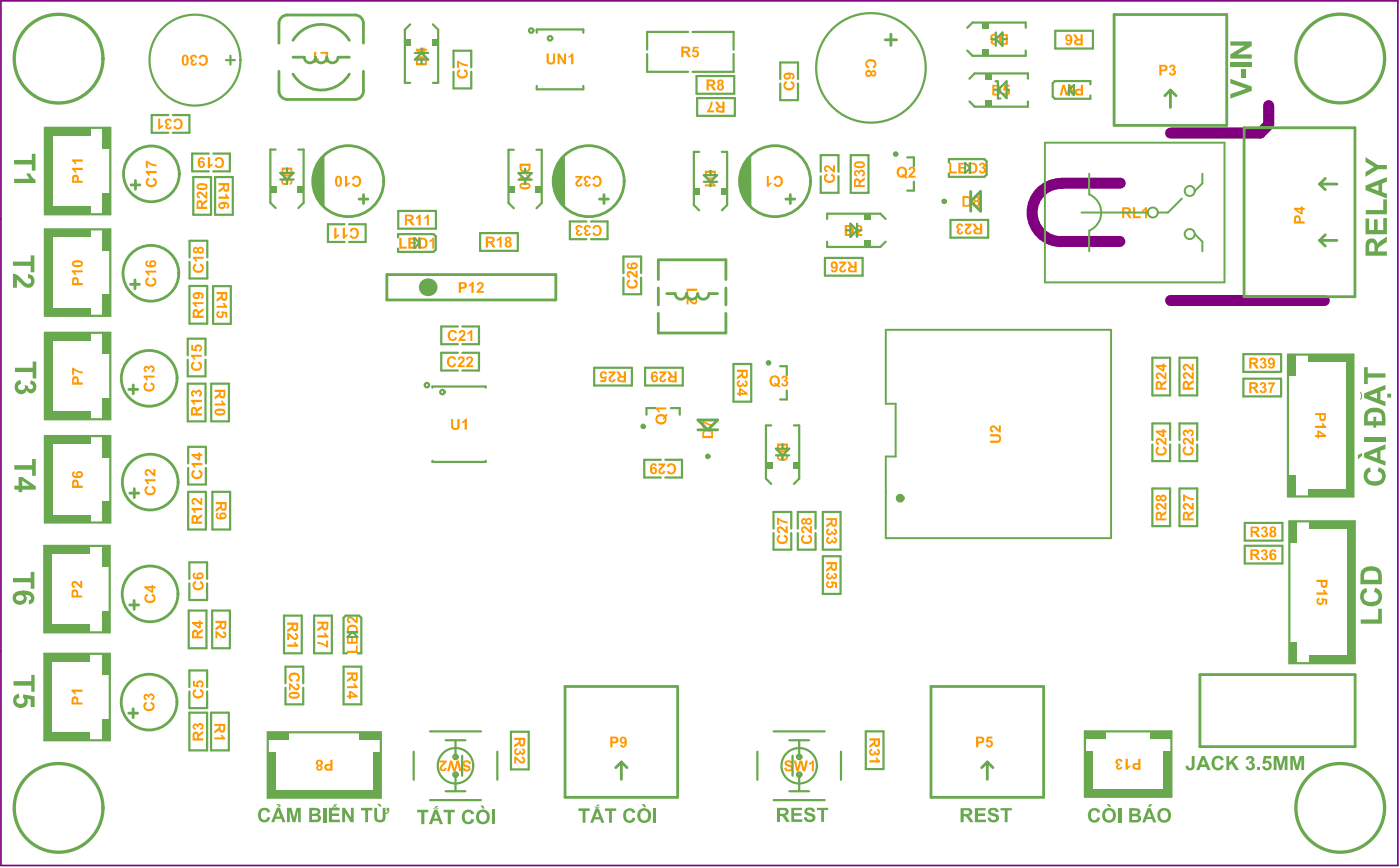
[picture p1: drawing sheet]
<svg xmlns="http://www.w3.org/2000/svg" width="421mm" height="261mm" viewBox="0 0 421 261" stroke-linecap="round" stroke-linejoin="round" font-family="sans-serif">
<g fill="#f90">
<path d="M340.3 62.2h.7v2.8h1.7v.5h-2.4z"/>
<path d="M343.2 63l.5-.2 .3-.6h.5v3.3h-.6v-2.3l-.8 .4z"/>
<path d="M43.9 83.6l.7-.3 .1 .6a.85 .85 0 0 0-.4 1.1 .85 .85 0 0 0 1.1 .4 .78 .78 0 0 0 1-.6 .78 .78 0 0 0-.6-.9l.2-.6a1.5 1.5 0 0 1 .8 2 1.5 1.5 0 0 1-2.1 .7 1.51 1.51 0 0 1-.8-2.4z"/>
<path d="M43.6 81.3h3.3v.6h-2.3l.4 .8h-.5l-.9-.9z"/>
<path d="M21.5 207.1h3.3v.7h-2.4l.4 .8h-.5l-.8-1z"/>
<path d="M21.7 50.4h3.2v.7h-2.3l.4 .7h-.6l-.7-.9z"/>
<path d="M21.7 47.9h3.2v.6h-2.3l.4 .8h-.6l-.7-.9z"/>
<path d="M21.6 81.2h3.3v.6h-2.4l.5 .8h-.6l-.2-.5-.6-.4z"/>
<path d="M21.7 110.5h.5l1.2 .8 1.5 .3v.5l-1.5-.2-1.2-.7v1.4h-.5z"/>
<path d="M65.6 59h2.4l-.5-.7h.6l.8 .9v.5h-3.3z"/>
<path d="M21.7 174.8a1.31 1.31 0 0 1 2.1 .6l.3 .3v-1.2h.6v2.2l-.6-.2-.8-.8a.66 .66 0 0 0-.6-.5 .66 .66 0 0 0-.7 .4l.1 .3 .4 .1-.1 .6a1.09 1.09 0 0 1-.7-1.8z"/>
<path d="M297.4 130.4h1.9a1.33 1.33 0 0 1 1.4 1.5 1.33 1.33 0 0 1-1.6 1.1h-1.7v-.6h1.7a.7 .7 0 0 0 1-.6 .7 .7 0 0 0-.9-.7h-1.8z"/>
<path d="M297.5 128.1l.2-.1a1.84 1.84 0 0 1 2.2 1l.1-1.2h.6v2.2l-.9-.4-.6-.6a.66 .66 0 0 0-.6-.6 .66 .66 0 0 0-.7 .4l.3 .4h.2v.7l-.1-.1a1.14 1.14 0 0 1-.7-1.7z"/>
<path d="M241 160.9l.5-.3 .2 .7a.81 .81 0 0 0-.4 1.1 .81 .81 0 0 0 1.1 .3 .73 .73 0 0 0 .9-.6 .73 .73 0 0 0-.6-.8l.3-.6a1.48 1.48 0 0 1 .8 2 1.48 1.48 0 0 1-2.1 .6h-.2a1.5 1.5 0 0 1-.5-2.4z"/>
<path d="M240.7 158.5h.1a1.3 1.3 0 0 1 2.1 .5l.4 .3v-1.2h.6v2.2l-.7-.3-.7-.7a.71 .71 0 0 0-.6-.6 .71 .71 0 0 0-.7 .5l.1 .3 .4 .1-.1 .6a1.1 1.1 0 0 1-.9-1.7z"/>
<path d="M248.4 158.9l.6-.2 .1 .5a.52 .52 0 0 0-.4 .7 .52 .52 0 0 0 .7 .3 .52 .52 0 0 0 .2-.7l.5 .1a.38 .38 0 0 0 .3 .5 .38 .38 0 0 0 .5-.4 .38 .38 0 0 0-.4-.4v-.6a.93 .93 0 0 1 .9 1.3 .93 .93 0 0 1-1.5 .3 .95 .95 0 0 1-1.4 .3 .95 .95 0 0 1-.2-1.4z"/>
<path d="M248.3 161.5l.7-.3 .1 .6a.49 .49 0 0 0-.4 .6 .49 .49 0 0 0 .7 .3 .49 .49 0 0 0 .2-.7h.5a.42 .42 0 0 0 .2 .6 .42 .42 0 0 0 .6-.2 .42 .42 0 0 0-.2-.5h-.2l.1-.6a.93 .93 0 0 1 .8 1.2 .93 .93 0 0 1-1.4 .5l-.1-.3a1.02 1.02 0 0 1-1.5 .4 1.02 1.02 0 0 1-.1-1.6z"/>
<path d="M105.8 53.4l.9-.6 .9 .1a1.7 1.7 0 0 1 .9 2 1.7 1.7 0 0 1-1.9 1.2l-.6-.3-.4-.6 .7-.1a.82 .82 0 0 0 1.1 .4 .82 .82 0 0 0 .4-1 .79 .79 0 0 0-.5-1.1 .79 .79 0 0 0-1 .6l-.7-.2z"/>
<path d="M103.6 52.9h.7v2.2l.8-.4v.6l-1 .8h-.5z"/>
<path d="M260.4 18.1l1.1-.3a1.46 1.46 0 0 1 1.7 1 1.46 1.46 0 0 1-.9 1.8l-.2-.7a.81 .81 0 0 0 .4-1.1 .81 .81 0 0 0-1.1-.4 .77 .77 0 0 0-1 .7 .77 .77 0 0 0 .7 .9l-.3 .6a1.52 1.52 0 0 1-.4-2.5z"/>
<path d="M52.4 35.9l1-.3a1.6 1.6 0 0 1 1.4 2.3 1.6 1.6 0 0 1-2.6 .4l-.2-.3 .7-.2a.83 .83 0 0 0 1.1 .4 .83 .83 0 0 0 .4-1.1 .79 .79 0 0 0-.5-.9 .79 .79 0 0 0-.9 .3l-.1 .3-.7-.2z"/>
<path d="M49.7 36a1.11 1.11 0 0 1 1.1-.4 1.11 1.11 0 0 1 .9 .9h-.7a.49 .49 0 0 0-.6-.3 .49 .49 0 0 0-.4 .5 .49 .49 0 0 0 .6 .4h.2v.5a.41 .41 0 0 0-.6 .3 .41 .41 0 0 0 .4 .5 .41 .41 0 0 0 .4-.4l.6 .1a.93 .93 0 0 1-1.2 .8 .93 .93 0 0 1-.5-1.4l.2-.1a.92 .92 0 0 1-.4-1.4z"/>
<path d="M47.5 35.6h.6v2.4l.9-.4v.5l-.8 .4-.2 .4h-.5z"/>
<path d="M319.1 25.5h.7l.7 2.3 .6-2.3h.7l.8 3.2h-.7l-.5-2.2-.6 2.2h-.7l-.6-2.3-.5 2.3h-.7z"/>
<path d="M395 127.9h2.4l-.5-.8h.6l.2 .5 .6 .4v.5h-3.3z"/>
<path d="M395.4 177.9h2.4l-.5-.7h.6l.8 .9v.5h-3.3z"/>
<path d="M395.5 180l.8-.5 .1 .6a.55 .55 0 0 0-.3 .9 .55 .55 0 0 0 .9 0l.1-.2-.2-.7 .1-.5 1.6 .4v1.6h-.5v-1.2h-.6a1.13 1.13 0 0 1-1.3 1.3 1.13 1.13 0 0 1-.7-1.7z"/>
<path d="M379 165.2l.3-.1a.86 .86 0 0 1 1.2 .2 .86 .86 0 0 1-.3 1.2 .83 .83 0 0 1 .7 .8 .83 .83 0 0 1-.6 .8 1.07 1.07 0 0 1-1.6-.7l.6-.1a.5 .5 0 0 0 .6 .4 .5 .5 0 0 0 .3-.7 .5 .5 0 0 0-.7-.2v-.5a.43 .43 0 0 0 .6-.3 .43 .43 0 0 0-.4-.6 .43 .43 0 0 0-.4 .5l-.5-.1z"/>
<path d="M379 158.4l.1-.1a.9 .9 0 0 1 1.3 .1 .9 .9 0 0 1-.1 1.3 .95 .95 0 0 1 .4 1.3 .95 .95 0 0 1-1.4 .3l-.6-.7 .6-.2a.52 .52 0 0 0 .6 .5 .52 .52 0 0 0 .4-.7 .52 .52 0 0 0-.8-.3l.1-.5a.41 .41 0 0 0 .5-.2 .41 .41 0 0 0-.1-.5 .41 .41 0 0 0-.6 .1v.3l-.6-.1z"/>
<path d="M378.5 107.7h.1a.89 .89 0 0 1 1.2-.2 .89 .89 0 0 1 .3 1.2l-.2 .2a.99 .99 0 0 1 .2 1.6 .99 .99 0 0 1-1.6-.2l-.2-.4 .6-.1a.51 .51 0 0 0 .7 .2 .51 .51 0 0 0 .2-.7 .51 .51 0 0 0-.7-.1l.1-.5a.41 .41 0 0 0 .5-.3 .41 .41 0 0 0-.3-.5 .41 .41 0 0 0-.5 .4h-.6z"/>
<path d="M378.5 115.1l.3-.2a.87 .87 0 0 1 1.2 .1 .87 .87 0 0 1-.1 1.3 1.01 1.01 0 0 1 .1 1.6 1.01 1.01 0 0 1-1.6-.3l-.1-.4 .6-.1a.48 .48 0 0 0 .6 .4 .48 .48 0 0 0 .4-.6 .48 .48 0 0 0-.6-.4h-.2l.1-.5a.38 .38 0 0 0 .5-.2 .38 .38 0 0 0-.4-.5 .38 .38 0 0 0-.4 .4l-.6-.1z"/>
<path d="M380.9 114.8h2.1v.5l-.8 1.3-.3 1.5h-.6v-.5l.3-1 .6-1.2h-1.3z"/>
<path d="M296.5 221.2h1.6v.6h-1.1l-.2 .6 .5-.1a1.11 1.11 0 0 1 .6 1.9 1.11 1.11 0 0 1-1.9-.6h.7a.5 .5 0 0 0 .7 .4 .5 .5 0 0 0 .2-.8 .5 .5 0 0 0-.4-.4 .5 .5 0 0 0-.6 .2l-.5-.1z"/>
<path d="M139.1 228.8l.9-.5a1.33 1.33 0 0 1 1.5 1.1l-.7 .1a.64 .64 0 0 0-.6-.6 .64 .64 0 0 0-.6 .5l.1 .3 .7 .2a.97 .97 0 0 1 .9 1.1 .97 .97 0 0 1-1.3 .7 .9 .9 0 0 1-1-1h.6a.51 .51 0 0 0 .6 .5 .51 .51 0 0 0 .5-.5l-.6-.2a1.1 1.1 0 0 1-1.1-.6 1.1 1.1 0 0 1 .1-1.1z"/>
<path d="M135.2 228.4h.6l.7 2.5 .6-2.5h.8l.7 3.2h-.6l-.6-2.2-.5 2.2h-.8l-.6-2.2-.5 2.2h-.7z"/>
<path d="M132 228.4h2.2l-.3 .9-.6 .6a.66 .66 0 0 0-.6 .5 .66 .66 0 0 0 .4 .7l.4-.1 .1-.4 .6 .1a1.08 1.08 0 0 1-1.7 .9 1.08 1.08 0 0 1 .1-1.9l.7-.7h-1.3z"/>
<path d="M235.8 228.7l.9-.4a1.1 1.1 0 0 1 1.4 1.1h-.7a.59 .59 0 0 0-.5-.5 .59 .59 0 0 0-.6 .4l.9 .4a1.04 1.04 0 0 1 1 1.2 1.04 1.04 0 0 1-1.4 .8h-.2a1.01 1.01 0 0 1-1-1.1l.6-.1a.69 .69 0 0 0 .6 .6 .69 .69 0 0 0 .7-.5l-.7-.3a1.06 1.06 0 0 1-1-.5 1.06 1.06 0 0 1 0-1.1z"/>
<path d="M238.4 228.4h.7l.4 2.2 .6-2.2h.9l.5 2.3 .5-2.3h.7l-.8 3.2h-.7l-.6-2.3-.7 2.3h-.7z"/>
<path d="M243 229.2l.6-.3 .3-.5h.5v3.2h-.5v-2.3l-.9 .5z"/>
<path d="M338.1 227.9h.7v2.4l.7-.5v.6l-.9 .8h-.5z"/>
<path d="M335.4 228.1l.7-.3a1.18 1.18 0 0 1 1.1 1h-.6a.49 .49 0 0 0-.6-.3 .49 .49 0 0 0-.4 .5 .49 .49 0 0 0 .5 .4h.3l-.1 .5a.41 .41 0 0 0-.5 .2 .41 .41 0 0 0 .3 .5 .41 .41 0 0 0 .5-.3l.6 .1-.1 .1a.9 .9 0 0 1-1.3 .6 .9 .9 0 0 1-.3-1.4h.1a.93 .93 0 0 1-.2-1.6z"/>
<path d="M104.2 206.1h2.4l-.5-.8h.6l.2 .5 .5 .4v.5h-3.2z"/>
<path d="M248.3 172.3l.7-.4 .1 .6a.49 .49 0 0 0-.4 .6 .49 .49 0 0 0 .7 .4 .49 .49 0 0 0 .2-.7h.5a.42 .42 0 0 0 .2 .5 .42 .42 0 0 0 .6-.1 .42 .42 0 0 0-.2-.6h-.2l.1-.6a.93 .93 0 0 1 .8 1.3 .93 .93 0 0 1-1.4 .4l-.1-.2a1.02 1.02 0 0 1-1.5 .4 1.02 1.02 0 0 1-.1-1.6z"/>
<path d="M248.3 174.8l.7-.3v.6a.53 .53 0 0 0-.3 .8 .53 .53 0 0 0 .8 .1l.4-.3-.3-.6 .1-.5 1.7 .3v1.7h-.6v-1.2l-.6-.2a1.11 1.11 0 0 1-1.3 1.4 1.11 1.11 0 0 1-.6-1.8z"/>
<path d="M87 202.5l.8-.5h.8a1.43 1.43 0 0 1 1.4 1.2 1.43 1.43 0 0 1-.9 1.6l-.1-.6a.83 .83 0 0 0 .4-1.1 .83 .83 0 0 0-1.1-.5 .78 .78 0 0 0-1 .6 .78 .78 0 0 0 .7 1l-.4 .5a1.41 1.41 0 0 1-.6-2.2z"/>
<path d="M86.8 205.2l.6 .1 .8 .8a.66 .66 0 0 0 .6 .6 .66 .66 0 0 0 .7-.4l-.2-.4-.3-.1 .1-.5a1.06 1.06 0 0 1 .7 1.7 1.06 1.06 0 0 1-1.8-.3l-.7-.6v1.3h-.5z"/>
<path d="M104.2 195.4h2.7v-1.6h.5v2.3h-3.2z"/>
<path d="M104.2 191h.5v1.7h.8v-1.7h.5v1.7h.9v-1.8h.5v2.4h-3.2z"/>
<path d="M104.4 185.4l.3-.2a2.14 2.14 0 0 1 2.1 1.1l.1-1.2h.5v2.1h-.5l-.8-.8a.79 .79 0 0 0-1.4-.3l.1 .4 .4 .1-.1 .6a1.13 1.13 0 0 1-.7-1.8z"/>
<path d="M95.3 190.8h2.4l-.5-.8h.6l.8 1v.5h-3.3z"/>
<path d="M95.3 192.8l1.5 .3 1.1 .7v-1.4h.6v2.1h-.4l-1.3-.8-1.5-.3z"/>
<path d="M86.3 190l.7 .3 .5 .5a1.03 1.03 0 0 0 1.5 .6v-.5l-.4-.2v-.6a1.06 1.06 0 0 1 .8 1.7 1.06 1.06 0 0 1-1.9-.2l-.6-.6v1.2h-.6z"/>
<path d="M86.3 193.6h2.3l-.4-.8h.5l.9 1v.5h-3.3z"/>
<path d="M261.3 225.1l.7-.2v.6a.51 .51 0 0 0-.3 .7 .51 .51 0 0 0 .7 .2 .51 .51 0 0 0 .2-.8l.5 .1a.41 .41 0 0 0 .2 .6 .41 .41 0 0 0 .5-.4 .41 .41 0 0 0-.4-.4l.2-.5a.93 .93 0 0 1 .7 1.1 .93 .93 0 0 1-1.2 .6l-.3-.3a.98 .98 0 0 1-1.5 .3 .98 .98 0 0 1 0-1.5z"/>
<path d="M261.1 228.3h2.3l-.4-.7h.6l.2 .6 .5 .3v.5h-3.2z"/>
<path d="M154.7 225l.7-.3v.6a.49 .49 0 0 0-.3 .6 .49 .49 0 0 0 .6 .3 .49 .49 0 0 0 .3-.7h.5a.41 .41 0 0 0 .3 .6 .41 .41 0 0 0 .5-.4 .41 .41 0 0 0-.5-.4l.1-.5a.91 .91 0 0 1 .9 1.2 .91 .91 0 0 1-1.5 .4l-.1-.2a.85 .85 0 0 1-.7 .7 .85 .85 0 0 1-.9-.5l-.1-1z"/>
<path d="M154.5 227.2l.7 .2 .5 .5a1.2 1.2 0 0 0 1.5 .7v-.6l-.5-.2 .1-.6a1.09 1.09 0 0 1 .8 1.8 1.09 1.09 0 0 1-1.9-.2l-.7-.7v1.3h-.5z"/>
<path d="M289.8 67.2h2.2l-.3 .6-.6 .8a.79 .79 0 0 0-.4 1.3l.4-.1 .1-.4h.7l-.1 .2a1.07 1.07 0 0 1-1.6 .7 1.07 1.07 0 0 1 0-1.8l.8-.8h-1.2z"/>
<path d="M287.5 67.4l.6-.3 .8 .1 .5 .8-.6 .1a.51 .51 0 0 0-.6-.4 .51 .51 0 0 0-.4 .6 .51 .51 0 0 0 .5 .4l.3-.1-.1 .5a.44 .44 0 0 0-.6 .3 .44 .44 0 0 0 .4 .5 .44 .44 0 0 0 .5-.5l.5 .2a.91 .91 0 0 1-1.2 .8 .91 .91 0 0 1-.5-1.3l.2-.2a.9 .9 0 0 1-.3-1.5z"/>
<path d="M351.4 19.7v-.1a.87 .87 0 0 1 1.3 0 .87 .87 0 0 1-.1 1.3 1.01 1.01 0 0 1 .3 1.6 1.01 1.01 0 0 1-1.6-.2l-.2-.5 .6-.1a.51 .51 0 0 0 .6 .4 .51 .51 0 0 0 .4-.6 .51 .51 0 0 0-.7-.4l-.1 .1 .1-.5a.41 .41 0 0 0 .5-.3 .41 .41 0 0 0-.4-.5 .41 .41 0 0 0-.4 .5l-.6-.2z"/>
<path d="M355.5 151.3a1.55 1.55 0 0 1 2.1 .8l.4 .2v-1.3h.6v2.2l-.7-.1-.9-.8a.72 .72 0 0 0-.5-.6 .72 .72 0 0 0-.7 .3v.4l.5 .2-.1 .6a1.11 1.11 0 0 1-.7-1.9z"/>
<path d="M355.3 148.5h.5l1.2 .9 1.6 .2v.6l-1.3-.2-1.4-.7v1.3h-.6z"/>
<path d="M347.3 151.4l.3-.2a1.74 1.74 0 0 1 2 1l.2 .1v-1.3h.5v2.2l-.7-.2-.5-.5a.92 .92 0 0 0-1.5-.5l.1 .5 .4 .1v.6a1.04 1.04 0 0 1-.9-.7 1.04 1.04 0 0 1 .1-1z"/>
<path d="M355.4 134.5l.8-.5 .1 .6a.85 .85 0 0 0-.4 1.2 .85 .85 0 0 0 1.1 .4 .78 .78 0 0 0 1-.7 .78 .78 0 0 0-.7-.9l.3-.6a1.5 1.5 0 0 1 .8 2.1 1.5 1.5 0 0 1-2 .7 1.53 1.53 0 0 1-1-2.3z"/>
<path d="M355.4 131.8h.1a1.44 1.44 0 0 1 2.2 .7l.3 .2v-1.2h.6v2.1l-.9-.2-.6-.7a.82 .82 0 0 0-1.3-.3v.5h.5l-.1 .7a1.13 1.13 0 0 1-.8-1.8z"/>
<path d="M355.4 129.4a.76 .76 0 0 1 .8-.3 .76 .76 0 0 1 .6 .5 .88 .88 0 0 1 .9-.6 .88 .88 0 0 1 .8 .6 .97 .97 0 0 1-.9 1.5v-.6a.49 .49 0 0 0 .3-.6 .49 .49 0 0 0-.6-.3 .49 .49 0 0 0-.3 .6h-.5a.41 .41 0 0 0-.3-.5 .41 .41 0 0 0-.5 .4 .41 .41 0 0 0 .5 .4l-.1 .5a1.04 1.04 0 0 1-.7-1.6z"/>
<path d="M347.5 134.3l.5-.3 .1 .7a.86 .86 0 0 0-.2 1.2 .86 .86 0 0 0 1.2 .3 .72 .72 0 0 0 .7-.7 .72 .72 0 0 0-.6-.8l.3-.6a1.28 1.28 0 0 1 .9 1.3v.3a1.73 1.73 0 0 1-1.9 1.1 1.73 1.73 0 0 1-1.4-1.7z"/>
<path d="M347.3 131.8h.1a1.48 1.48 0 0 1 2.1 .7l.3 .3v-1.3h.5v2.2l-.5-.2-.9-.7a.66 .66 0 0 0-.6-.6 .66 .66 0 0 0-.7 .4l.2 .3 .3 .1v.6a1.09 1.09 0 0 1-.8-1.8z"/>
<path d="M355.4 112.1l.3-.1a1.71 1.71 0 0 1 2.1 .9l.2 .1v-1.2h.6v2.2l-.9-.3-.6-.7a.82 .82 0 0 0-1.3-.3l.2 .5h.3l-.1 .7a1.16 1.16 0 0 1-.8-1.8z"/>
<path d="M355.6 109.4h.1a1.43 1.43 0 0 1 1.9 .8l.4 .3v-1.2h.6v2.2l-.8-.3-.6-.6a.84 .84 0 0 0-.6-.6 .84 .84 0 0 0-.8 .2v.3l.5 .2-.1 .7a1.14 1.14 0 0 1-.6-2z"/>
<path d="M347.3 112.1l.5-.2a2.78 2.78 0 0 1 2 1.2v-1.2h.5v2.1l-.5-.1-.9-.8a.66 .66 0 0 0-.6-.6 .66 .66 0 0 0-.7 .4l.1 .3 .4 .1v.6a1.13 1.13 0 0 1-.8-1.8z"/>
<path d="M285.1 48.9h.6v2.6h1.7v.6h-2.3z"/>
<path d="M287.8 48.9h2.5v.5h-1.8v.8h1.6v.5h-1.6v.8h1.8v.6h-2.5z"/>
<path d="M294.3 49.1h.1a.85 .85 0 0 1 1.3 0 .85 .85 0 0 1-.2 1.2 1.03 1.03 0 0 1 .1 1.8 1.03 1.03 0 0 1-1.6-.8l.6-.1a.49 .49 0 0 0 .8 .3 .49 .49 0 0 0-.1-.8h-.5l.1-.5a.39 .39 0 0 0 .5-.2 .39 .39 0 0 0-.2-.5 .39 .39 0 0 0-.5 .1l-.1 .2-.6-.1z"/>
<path d="M273 50.4a1.06 1.06 0 0 1 1.6-.2 1.06 1.06 0 0 1 0 1.6l-.9 1h1.3v.6h-2.2l.2-.7 .7-.9a.66 .66 0 0 0 .6-.5 .66 .66 0 0 0-.4-.7l-.4 .1v.4l-.6-.1z"/>
<path d="M233.6 160.9l.6-.3 .2 .7a.84 .84 0 0 0-.4 1.1 .84 .84 0 0 0 1.2 .3 .72 .72 0 0 0 .9-.6 .72 .72 0 0 0-.7-.8l.2-.7a1.49 1.49 0 0 1 .9 1.9 1.49 1.49 0 0 1-1.9 .9h-.2a1.57 1.57 0 0 1-.8-2.5z"/>
<path d="M233.5 158.4a1.44 1.44 0 0 1 2.2 .7l.3 .2v-1.2h.6v2.2l-.9-.4-.9-1-.4-.2a.43 .43 0 0 0-.5 .4 .43 .43 0 0 0 .4 .5v.6a1.06 1.06 0 0 1-1-.7 1.06 1.06 0 0 1 .2-1.1z"/>
<path d="M233.4 155.5h.5l1.3 .9 1.4 .2v.6l-1.4-.2-1.2-.8v1.4h-.6z"/>
<path d="M301.6 25.5h1.6v.6h-1.1v.5a1.08 1.08 0 0 1 1.2 .8 1.08 1.08 0 0 1-.8 1.3 1.08 1.08 0 0 1-1.3-.9h.6a.54 .54 0 0 0 .8 .3 .54 .54 0 0 0 0-.9l-.3-.2-.5 .2h-.5z"/>
<path d="M232.7 53.1l.7-.3 .7 .1a1.62 1.62 0 0 1 .9 2.4 1.62 1.62 0 0 1-2.6 .2v-.3l.6-.1a.81 .81 0 0 0 1.1 .3 .81 .81 0 0 0 .4-1.1 .77 .77 0 0 0-.7-.9 .77 .77 0 0 0-.9 .6l-.5-.2z"/>
<path d="M230.3 52.9h.6v2.2l.9-.4v.6l-.6 .3-.4 .5h-.5z"/>
<path d="M211.7 55.4h2.4l-.4-.8h.5l.8 .9v.5h-3.3z"/>
<path d="M156.1 53.2h2.3l-.4-.8h.5l.9 1v.5h-3.3z"/>
<path d="M58 175l.8-.5 .2 .6a.8 .8 0 0 0-.6 1.1 .8 .8 0 0 0 1.1 .5 .86 .86 0 0 0 .9-.4 .86 .86 0 0 0 0-1l-.4-.2 .1-.6a1.5 1.5 0 0 1 .9 1.9 1.5 1.5 0 0 1-2 .9l-.6-.3-.5-.8-.1-.5z"/>
<path d="M44.1 53.7l.6-.3 .1 .6a.82 .82 0 0 0-.4 1.1 .82 .82 0 0 0 1 .5 .79 .79 0 0 0 1-.6 .79 .79 0 0 0-.6-1l.4-.5a1.48 1.48 0 0 1 .7 2 1.48 1.48 0 0 1-2.1 .6 1.51 1.51 0 0 1-.7-2.4z"/>
<path d="M43.8 51.3h3.2v.7h-2.3l.5 .8h-.6l-.8-1z"/>
<path d="M43.8 48.3h.5l1.3 .8 1.4 .3v.6l-1.4-.3-1.2-.6v1.3h-.6z"/>
<path d="M43.7 178.6l.6-.2 .2 .6a.83 .83 0 0 0-.5 1.1 .83 .83 0 0 0 1.2 .4 .78 .78 0 0 0 1-.6 .78 .78 0 0 0-.7-.9l.3-.6a1.5 1.5 0 0 1 .7 2.1 1.5 1.5 0 0 1-2.2 .5 1.46 1.46 0 0 1-.6-2.4z"/>
<path d="M43.3 115.3l.8-.5 .1 .6a.87 .87 0 0 0-.4 1.2 .87 .87 0 0 0 1.2 .4 .77 .77 0 0 0 .9-.7 .77 .77 0 0 0-.7-.9l.3-.6a1.54 1.54 0 0 1 .6 2.3 1.54 1.54 0 0 1-2.3 .3l-.4-.4a1.36 1.36 0 0 1-.1-1.7z"/>
<path d="M43.1 112.8h3.3v.6h-2.3l.4 .9h-.5l-.9-1z"/>
<path d="M43.3 110.2a.76 .76 0 0 1 .7-.3 .76 .76 0 0 1 .7 .5 .97 .97 0 0 1 1.3-.5 .97 .97 0 0 1 .4 1.4l-.7 .6h-.2v-.6a.52 .52 0 0 0 .4-.7 .52 .52 0 0 0-.7-.3 .52 .52 0 0 0-.3 .7h-.5a.39 .39 0 0 0-.3-.5 .39 .39 0 0 0-.5 .4 .39 .39 0 0 0 .5 .4l-.1 .5a1.04 1.04 0 0 1-.7-1.6z"/>
<path d="M43.3 211.2l.7-.4 .2 .6a.88 .88 0 0 0-.3 1.3 .88 .88 0 0 0 1.3 .2 .72 .72 0 0 0 .6-.8 .72 .72 0 0 0-.6-.7l.1-.7 .2 .1a1.48 1.48 0 0 1 .8 2 1.48 1.48 0 0 1-2 .7 1.48 1.48 0 0 1-1-2.3z"/>
<path d="M43.3 208.6h.1a.75 .75 0 0 1 1.3 .2 .98 .98 0 0 1 1.5-.3 .98 .98 0 0 1-.1 1.6l-.6 .3-.1-.6a.5 .5 0 0 0 .4-.6 .5 .5 0 0 0-.6-.3 .5 .5 0 0 0-.3 .7h-.5a.41 .41 0 0 0-.4-.6 .41 .41 0 0 0-.3 .6l.4 .1-.1 .6a1.02 1.02 0 0 1-.9-.6 1.02 1.02 0 0 1 .2-1.1z"/>
<path d="M43.6 146.4l.7-.4 .2 .6a.78 .78 0 0 0-.5 1.1 .78 .78 0 0 0 1.1 .4 .8 .8 0 0 0 1.1-.5 .8 .8 0 0 0-.7-1l.2-.6a1.47 1.47 0 0 1 1 1.9 1.47 1.47 0 0 1-2.1 .8h-.2a1.48 1.48 0 0 1-.8-2.3z"/>
<path d="M43.5 143.9h3.2v.6h-2.4l.5 .9h-.6l-.2-.6-.5-.4z"/>
<path d="M43.6 141.3a1.42 1.42 0 0 1 2.2 .6l.3 .3v-1.3h.6v2.2l-.9-.3-.5-.7a.84 .84 0 0 0-1.2-.4l-.1 .5 .5 .2-.1 .6a1.1 1.1 0 0 1-.8-1.7z"/>
<path d="M64.7 189.5l.8 .3 .5 .5a1.03 1.03 0 0 0 1.4 .6v-.5l-.4-.2v-.6a1.08 1.08 0 0 1 .8 1.7 1.08 1.08 0 0 1-1.9-.3l-.6-.5v1.2h-.6z"/>
<path d="M58 207.5l.8-.6 .2 .7a.82 .82 0 0 0-.5 1.1 .82 .82 0 0 0 1 .4h.2a.73 .73 0 0 0 .9-.6 .73 .73 0 0 0-.6-.9l.1-.7 .2 .1a1.5 1.5 0 0 1 .7 2.1 1.5 1.5 0 0 1-2.1 .5h-.1a1.46 1.46 0 0 1-.8-2.1z"/>
<path d="M57.9 204.5h.6v1.2l.5 .1a1.08 1.08 0 0 1 .8-1.4 1.08 1.08 0 0 1 1.3 .8 1.08 1.08 0 0 1-.8 1.3l-.1-.6a.51 .51 0 0 0 .4-.6 .51 .51 0 0 0-.7-.3 .5 .5 0 0 0-.4 .4 .5 .5 0 0 0 .2 .5l-.1 .5-1.7-.3z"/>
<path d="M57.9 217.7h.1a.73 .73 0 0 1 .7-.4 .73 .73 0 0 1 .7 .5 .97 .97 0 0 1 1.4-.5 .97 .97 0 0 1 .3 1.4l-.7 .6h-.2l-.1-.6a.5 .5 0 0 0 .5-.6 .5 .5 0 0 0-.7-.4 .5 .5 0 0 0-.3 .7h-.5a.41 .41 0 0 0-.3-.5 .41 .41 0 0 0-.5 .4 .41 .41 0 0 0 .5 .4l-.1 .5a1.08 1.08 0 0 1-.8-1.5z"/>
<path d="M64.4 221.5h2.3l-.4-.8h.5l.4 .7 .5 .2v.5h-3.3z"/>
<path d="M57.8 141.4l.6-.3 .1 .6a.83 .83 0 0 0-.4 1.1 .83 .83 0 0 0 1.1 .5 .78 .78 0 0 0 1-.6 .78 .78 0 0 0-.7-1l.4-.5a1.48 1.48 0 0 1 .7 2 1.48 1.48 0 0 1-2.1 .6 1.51 1.51 0 0 1-.7-2.4z"/>
<path d="M57.5 139h3.2v.7h-2.3l.5 .8h-.6l-.8-1z"/>
<path d="M57.9 90.7h3.3v.6h-2.4l.5 .9h-.6l-.8-.9z"/>
<path d="M65 91.8h2.4l-.5-.8h.6l.3 .6 .5 .3v.5h-3.3z"/>
<path d="M65.1 93.8l.8-.4v.6a.53 .53 0 0 0-.2 .8 .53 .53 0 0 0 .8 .1l.2-.3-.2-.6 .1-.5 1.7 .3v1.6h-.6v-1.2l-.6-.1 .1 .5-.2 .6a1.18 1.18 0 0 1-1.6 .2 1.18 1.18 0 0 1-.3-1.6z"/>
<path d="M64.5 121.2h2.3l-.5-.9h.6l.3 .6 .6 .4v.5h-3.3z"/>
<path d="M57.3 120.1h3.3v.7h-2.3l.4 .7h-.5l-.9-.9z"/>
<path d="M57.6 117.5a.75 .75 0 0 1 1.3 .1 1.01 1.01 0 0 1 1.6-.1 1.01 1.01 0 0 1-.4 1.6l-.3 .1-.1-.6a.51 .51 0 0 0 .3-.7 .51 .51 0 0 0-.7-.2 .51 .51 0 0 0-.2 .7l-.5-.1a.41 .41 0 0 0-.3-.5 .41 .41 0 0 0-.5 .3 .41 .41 0 0 0 .5 .5l-.1 .6a1.03 1.03 0 0 1-.6-1.7z"/>
<path d="M59.2 57.9a1.61 1.61 0 0 1 2.3 .7l.2 .2v-1.3h.6v2.2l-.6-.2-.9-.7a.66 .66 0 0 0-.6-.6 .66 .66 0 0 0-.7 .4l.1 .4h.5l-.1 .6a1.13 1.13 0 0 1-.8-1.7z"/>
<path d="M64.7 47.6l.4-.3 .7-.1a1.63 1.63 0 0 1 1.5 2.1 1.63 1.63 0 0 1-2.5 .9l-.3-.6 .6-.2a.82 .82 0 0 0 1.1 .4 .82 .82 0 0 0 .5-1 .8 .8 0 0 0-.5-1 .8 .8 0 0 0-1 .3l-.1 .3-.6-.2z"/>
<path d="M62.4 47.2h.7v2.4l.8-.5v.5l-1 .9h-.5z"/>
<path d="M57.7 108.8l.6-.2 .1 .7a.82 .82 0 0 0-.4 1.1 .82 .82 0 0 0 1.2 .3 .77 .77 0 0 0 .9-.6 .77 .77 0 0 0-.6-.9l.1-.6a1.5 1.5 0 0 1 .9 2 1.5 1.5 0 0 1-2.1 .7 1.5 1.5 0 0 1-.7-2.5z"/>
<path d="M57.3 106.6h3.3v.6h-2.3l.5 .8h-.6l-.9-.9z"/>
<path d="M57.4 103.6h.6v1.2l.5 .1v-.8a1.13 1.13 0 0 1 1.9-.3 1.13 1.13 0 0 1-.6 1.8l-.1-.6a.53 .53 0 0 0 .4-.7 .53 .53 0 0 0-.8-.2l-.3 .3 .2 .6-.1 .5-1.7-.3z"/>
<path d="M58.2 79.5l.6-.3 .2 .6a.81 .81 0 0 0-.4 1.2 .81 .81 0 0 0 1.1 .3 .77 .77 0 0 0 .9-.7 .77 .77 0 0 0-.6-.8l.2-.6a1.5 1.5 0 0 1 .8 2 1.5 1.5 0 0 1-2 .7l-.7-.4-.4-.5v-.7z"/>
<path d="M57.9 77.1h3.3v.6h-2.3l.4 .9h-.6l-.3-.6-.5-.4z"/>
<path d="M57.5 152.6h3.2v.6h-2.3l.5 .8h-.6l-.3-.6-.5-.3z"/>
<path d="M57.9 149.7a1.58 1.58 0 0 1 2 .8l.3 .3v-1.3h.5v2.2l-.6-.1-.8-.8a.66 .66 0 0 0-.6-.6 .66 .66 0 0 0-.7 .4l.2 .4h.3l-.1 .6a1.11 1.11 0 0 1-.9-.7 1.11 1.11 0 0 1 .4-1.2z"/>
<path d="M297.7 10.5l.4-.3a1.12 1.12 0 0 1 1.5 .9l-.6 .1a.5 .5 0 0 0-.6-.4 .5 .5 0 0 0-.3 .6 .5 .5 0 0 0 .7 .3v.5a.41 .41 0 0 0-.6 .3 .41 .41 0 0 0 .4 .5 .41 .41 0 0 0 .4-.5l.5 .1a.91 .91 0 0 1-1.2 .9 .91 .91 0 0 1-.4-1.5l.2-.1a.9 .9 0 0 1-.4-1.4z"/>
<path d="M140.8 85.5l.5-.2 .5-.6h.5v3.3h-.7v-2.4l-.8 .5z"/>
<path d="M143.5 85a1.08 1.08 0 0 1 1.6 .1 1.08 1.08 0 0 1-.4 1.6l-.7 .7h1.3v.6h-2.2l.2-.7 .6-.5a1.14 1.14 0 0 0 .6-1.5h-.5l-.2 .4h-.6z"/>
<path d="M208.2 14h1.7v.6h-1.2l-.1 .5h.3a1.08 1.08 0 0 1 1.1 .8 1.08 1.08 0 0 1-.6 1.2l-.1 .1a1.02 1.02 0 0 1-1.5-.8l.6-.1a.55 .55 0 0 0 .9 .2 .55 .55 0 0 0-.2-.9l-1.2 .1z"/>
<path d="M213.5 30.5h.6v.4l-.3 1.1-.7 1.2h1.4v.5h-2.1v-.5l.9-1.5z"/>
<path d="M149.2 71.9l.9-.9h.5v3.3h-.5v-2.3l-.9 .5z"/>
<path d="M235.6 24.7l.6-.3 .2 .6a.79 .79 0 0 0-.5 .9 .79 .79 0 0 0 .9 .6 .87 .87 0 0 0 1.1-.3 .87 .87 0 0 0 0-1.1l-.5-.1 .2-.6a1.45 1.45 0 0 1 1 1.9 1.45 1.45 0 0 1-2 .8 1.54 1.54 0 0 1-1-2.4z"/>
<path d="M200.6 139.5l.8-.4a1.66 1.66 0 0 1 1.7 2 1.66 1.66 0 0 1-2.4 1.1l-.4-.6 .6-.2a.85 .85 0 0 0 1.1 .4 .85 .85 0 0 0 .4-1.2 .77 .77 0 0 0-.6-.9 .77 .77 0 0 0-.9 .7l-.6-.3z"/>
<path d="M197.8 139.2h2.1l-.2 .7-.8 .7a.75 .75 0 0 0-.2 1.3l.4-.1 .1-.4 .7 .1a1.09 1.09 0 0 1-1.7 .8 1.09 1.09 0 0 1 .2-1.9l.5-.6h-1.1z"/>
<path d="M60 16.8l1-.4a1.63 1.63 0 0 1 1.5 2.2 1.63 1.63 0 0 1-2.6 .7l-.3-.4 .7-.2a.8 .8 0 0 0 1.1 .4 .8 .8 0 0 0 .3-1.1 .75 .75 0 0 0-.5-1 .75 .75 0 0 0-.9 .7l-.7-.2z"/>
<path d="M57.2 16.9l.2-.1a1 1 0 0 1 1.1-.4 1 1 0 0 1 .7 .9l-.6 .1a.51 .51 0 0 0-.7-.3 .51 .51 0 0 0-.2 .7 .51 .51 0 0 0 .7 .1v.5a.41 .41 0 0 0-.6 .3 .41 .41 0 0 0 .4 .5 .41 .41 0 0 0 .4-.4l.5 .2a.99 .99 0 0 1-1 .7 .99 .99 0 0 1-.9-.8l.5-.7a.79 .79 0 0 1-.5-1.3z"/>
<path d="M96.3 15.6h2.2v3.2h-.6v-2.6h-1.6z"/>
<path d="M94.3 15.6h.7v2.3l.7-.4v.5l-.9 .9h-.5z"/>
<path d="M137.5 21.1l.6-.3 .2 .7a.78 .78 0 0 0-.5 1 .78 .78 0 0 0 1.1 .4 .79 .79 0 0 0 1-.5 .79 .79 0 0 0-.6-1l.3-.6a1.54 1.54 0 0 1 .7 2.1 1.54 1.54 0 0 1-2.2 .6 1.53 1.53 0 0 1-.6-2.4z"/>
<path d="M137.3 18.3h.5l1.1 .7 1.6 .4v.6l-1.6-.4-1-.6v1.4h-.6z"/>
<path d="M164.2 16.1h.7v1.8a.68 .68 0 0 0 .6 .9 .68 .68 0 0 0 .6-.9v-1.8h.6v1.8a1.3 1.3 0 0 1-1.3 1.5 1.3 1.3 0 0 1-1.2-1.6z"/>
<path d="M167.5 16.1h.6l1.3 2.2v-2.2h.6v3.2h-.7l-1.2-2.1v2.1h-.6z"/>
<path d="M170.8 16.8l.9-.7h.5v3.2h-.7v-2.4l-.7 .5z"/>
<path d="M178.1 53.4l.5-.5 .9-.1a1.74 1.74 0 0 1 1.3 1.7 1.74 1.74 0 0 1-1.5 1.7l-1.2-.5-.2-.5 .7-.1a.82 .82 0 0 0 1 .4 .82 .82 0 0 0 .5-1l-.1-.2a.73 .73 0 0 0-.6-.9 .73 .73 0 0 0-.8 .6l-.7-.2z"/>
<path d="M175.4 53.3l.5-.4 .5-.1a1.01 1.01 0 0 1 1.1 .9l-.6 .1a.49 .49 0 0 0-.6-.4 .49 .49 0 0 0-.4 .6 .49 .49 0 0 0 .7 .3v.5a.38 .38 0 0 0-.5 .3 .38 .38 0 0 0 .4 .4 .38 .38 0 0 0 .4-.4l.6 .1a.98 .98 0 0 1-1.1 .9 .98 .98 0 0 1-.9-1.1l.4-.4a.79 .79 0 0 1-.5-1.3z"/>
<path d="M172.8 52.9h2.2l-.2 .6-.7 .8a.68 .68 0 0 0-.6 .5 .68 .68 0 0 0 .3 .8l.4-.1 .1-.4h.6a1.07 1.07 0 0 1-1.6 .9 1.07 1.07 0 0 1 .1-1.9l.7-.7h-1.3z"/>
<path d="M119.9 71.5h.7v2.6h1.6v.6h-2.3z"/>
<path d="M122.6 71.4h2.5v.6h-1.8v.7h1.7v.5h-1.7v.9h1.9v.6h-2.6z"/>
<path d="M129 72.2l.9-.8h.5v3.3h-.6v-2.4l-.8 .5z"/>
<path d="M206.2 86.7h3.2v.7h-2.7v1.6h-.5z"/>
<path d="M206.2 89.2l.7 .3 .8 .7a.75 .75 0 0 0 1.2 .4v-.4l-.5-.3 .2-.6a1.09 1.09 0 0 1 .6 1.8 1.09 1.09 0 0 1-1.9-.4l-.5-.5v1.2h-.6z"/>
<path d="M182.8 111.6h2.2l-.1 .4-.8 1a.71 .71 0 0 0-.6 .6 .71 .71 0 0 0 .4 .7l.4-.5h.6l-.1 .3a1.05 1.05 0 0 1-1.6 .5 1.05 1.05 0 0 1 .1-1.7l.8-.8h-1.3z"/>
<path d="M180.3 112a1.15 1.15 0 0 1 1.2-.5 1.15 1.15 0 0 1 .9 .9l-.6 .1a.51 .51 0 0 0-.7-.4 .51 .51 0 0 0-.3 .7l.4 .4 .6-.2 .5 .1-.4 1.7h-1.6v-.6h1.2l.1-.5h-.8a1.16 1.16 0 0 1-.5-1.7z"/>
<path d="M134.9 99.5l.8-.4a1.29 1.29 0 0 1 1.6 1l-.7 .1a.8 .8 0 0 0-1.1-.4 .8 .8 0 0 0-.3 1.1 .78 .78 0 0 0 .5 1 .78 .78 0 0 0 1-.7l.6 .3a1.54 1.54 0 0 1-2.1 .7 1.54 1.54 0 0 1-.6-2.1z"/>
<path d="M137.9 99.5a1.1 1.1 0 0 1 1.7-.1 1.1 1.1 0 0 1-.4 1.7l-.6 .7h1.2v.6h-2.2l.4-.8 .5-.5a.79 .79 0 0 0 .6-.6 .79 .79 0 0 0-.3-.9l-.3 .1-.1 .4h-.7z"/>
<path d="M140.4 100l.9-.9h.5v3.3h-.5v-2.3l-.9 .4z"/>
<path d="M135.5 125.8h.6v1.8a.68 .68 0 0 0 .6 1 .68 .68 0 0 0 .7-1v-1.8h.6v1.8a1.3 1.3 0 0 1-1.3 1.5 1.3 1.3 0 0 1-1.2-1.6z"/>
<path d="M138.8 126.6l.4-.2 .5-.6h.5v3.3h-.6v-2.4l-.8 .5z"/>
<path d="M134.5 107.6l.8-.5a1.26 1.26 0 0 1 1.7 .8l-.6 .2a.84 .84 0 0 0-1.2-.4 .84 .84 0 0 0-.3 1.2 .77 .77 0 0 0 .7 .9 .77 .77 0 0 0 .8-.7l.6 .2-.1 .2a1.48 1.48 0 0 1-1.9 .6 1.48 1.48 0 0 1-.7-1.9z"/>
<path d="M137.7 107.3l.5-.2a1.07 1.07 0 0 1 1.3 .6 1.07 1.07 0 0 1-.4 1.3l-.7 .7h1.2v.6h-2.2l.2-.7 .7-.8a.73 .73 0 0 0 .6-.5 .73 .73 0 0 0-.3-.7h-.3l-.2 .5-.7-.1z"/>
<path d="M140.2 107.3l.3-.1a1.1 1.1 0 0 1 1.5 .4 1.1 1.1 0 0 1-.5 1.5l-.7 .6h1.3v.6h-2.2l.1-.4 .8-1.1a.78 .78 0 0 0 .5-1.2h-.6l-.1 .5-.6-.1z"/>
<path d="M234.9 113.1l.8-.3a.81 .81 0 0 1 .9 .6 .81 .81 0 0 1-.4 .9 .96 .96 0 0 1 .4 1.4 .96 .96 0 0 1-1.5 .2l-.4-.3-.1-.4 .6-.1a.51 .51 0 0 0 .7 .4 .51 .51 0 0 0 .3-.8 .51 .51 0 0 0-.8-.1l.1-.5a.41 .41 0 0 0 .5-.3 .41 .41 0 0 0-.3-.5 .41 .41 0 0 0-.5 .5l-.6-.1z"/>
<path d="M188.5 84.3l.6-.4 .2 .7a.82 .82 0 0 0-.4 1.1 .82 .82 0 0 0 1.2 .3 .74 .74 0 0 0 .9-.6 .74 .74 0 0 0-.7-.8l.2-.7a1.49 1.49 0 0 1 1 1.9 1.49 1.49 0 0 1-2 .9 1.51 1.51 0 0 1-1-2.4z"/>
<path d="M188.5 81.6a1.69 1.69 0 0 1 2.2 .9l.2 .1v-1.2h.6v2.2l-.8-.4-.6-.5a.84 .84 0 0 0-1.3-.5v.5l.4 .2v.6a1.11 1.11 0 0 1-1-.7 1.11 1.11 0 0 1 .3-1.2z"/>
<path d="M221.4 114.6l.8-.4 .1 .6a.5 .5 0 0 0-.4 .6 .5 .5 0 0 0 .6 .3 .5 .5 0 0 0 .3-.7h.5a.39 .39 0 0 0 .2 .6 .39 .39 0 0 0 .5-.2 .39 .39 0 0 0-.3-.6v-.5a.92 .92 0 0 1 .9 1.1 .92 .92 0 0 1-1.4 .5l-.2-.2a.99 .99 0 0 1-1.4 .4 .99 .99 0 0 1-.2-1.5z"/>
<path d="M257.1 68l.4-.3a1.08 1.08 0 0 1 1.5 .4 1.08 1.08 0 0 1-.6 1.5l-.6 .7h1.2v.6h-2.2l.3-.7 .7-.8a.66 .66 0 0 0 .6-.6 .66 .66 0 0 0-.4-.7l-.4 .2v.3h-.7z"/>
<path d="M196.9 122.4h3.2v.6h-2.3l.5 .8h-.6l-.3-.6-.5-.3z"/>
<path d="M211 126.4h.5l1.3 .8 1.4 .3v.5l-1.1-.1-1.6-.9v1.5h-.5z"/>
<path d="M198 111.6h2.2l-.2 .6-.5 .6a1.03 1.03 0 0 0-.6 1.5h.5l.1-.5h.6a1.08 1.08 0 0 1-1.7 .8 1.08 1.08 0 0 1 .3-1.9l.6-.6h-1.3z"/>
<path d="M105.2 68.8l.9-.4a1.68 1.68 0 0 1 1.7 1.3 1.68 1.68 0 0 1-1 1.9l-.1 .1a1.54 1.54 0 0 1-1.7-.9l.6-.2a.82 .82 0 0 0 1.1 .5 .82 .82 0 0 0 .5-1.1 .79 .79 0 0 0-.6-1 .79 .79 0 0 0-1 .6l-.6-.2z"/>
<path d="M102.9 68.4h.7v2.4l.8-.5v.6l-1 .8h-.5z"/>
<path d="M100.4 68.4h.7v2.4l.7-.5v.6l-.9 .8h-.5z"/>
<path d="M178.3 67.8l.9-.2a1.61 1.61 0 0 1 1.5 2.2 1.61 1.61 0 0 1-2.6 .6l-.2-.5 .7-.1a.83 .83 0 0 0 1.1 .4 .83 .83 0 0 0 .4-1.1 .79 .79 0 0 0-.5-.9 .79 .79 0 0 0-1 .3v.3l-.7-.2z"/>
<path d="M175.5 68a1.17 1.17 0 0 1 2 .4l-.6 .1a.47 .47 0 0 0-.7-.4 .47 .47 0 0 0-.1 .8l.6 .2-.1 .5a.41 .41 0 0 0-.5 .3 .41 .41 0 0 0 .3 .5 .41 .41 0 0 0 .5-.5l.6 .1-.1 .3a.93 .93 0 0 1-1.3 .5 .93 .93 0 0 1-.4-1.3l.2-.1a.92 .92 0 0 1-.4-1.4z"/>
<path d="M173 68l.6-.4a1.07 1.07 0 0 1 1.4 .8l-.6 .1a.49 .49 0 0 0-.6-.3 .49 .49 0 0 0-.3 .6 .49 .49 0 0 0 .7 .3v.5a.39 .39 0 0 0-.6 .2 .39 .39 0 0 0 .2 .5 .39 .39 0 0 0 .5-.4l.6 .1a.94 .94 0 0 1-1.2 .9 .94 .94 0 0 1-.6-1.4l.3-.1a.92 .92 0 0 1-.4-1.4z"/>
<path d="M247.7 52.6l.7-.4 .2 .6a.83 .83 0 0 0-.5 1.1 .83 .83 0 0 0 1.2 .4 .78 .78 0 0 0 1-.6 .78 .78 0 0 0-.7-.9l.2-.6a1.46 1.46 0 0 1 1 1.8 1.46 1.46 0 0 1-1.9 1l-.3-.1a1.53 1.53 0 0 1-.9-2.3z"/>
<path d="M247.9 49.7h.1a1.85 1.85 0 0 1 2.1 1.1l.1-1.2h.6v2.2l-.9-.3-.6-.7a.99 .99 0 0 0-1.2-.5v.6l.4 .2-.1 .7a1.13 1.13 0 0 1-.9-.9 1.13 1.13 0 0 1 .4-1.2z"/>
<path d="M124.9 65.2l1-.8h.5v3.3h-.7v-2.3l-.8 .4z"/>
<path d="M127.5 65.2l.4-.2 .4-.6h.5v3.3h-.6v-2.3l-.7 .4z"/>
<path d="M252.1 78.6h2.2l-.3 .7-.8 .7a.75 .75 0 0 0-.2 1.3h.4l.2-.4h.6a1.06 1.06 0 0 1-1.7 .8 1.06 1.06 0 0 1 .2-1.9l.6-.6h-1.2z"/>
<path d="M256.6 51.4a.79 .79 0 0 1 1.4 .1 1.01 1.01 0 0 1 1.7 0 1.01 1.01 0 0 1-.7 1.5l-.2-.6a.49 .49 0 0 0 .3-.8 .49 .49 0 0 0-.9 .2l.1 .5-.5-.1a.41 .41 0 0 0-.2-.6 .41 .41 0 0 0-.6 .4 .41 .41 0 0 0 .4 .4l-.1 .6a1.08 1.08 0 0 1-.7-1.6z"/>
<path d="M337.7 62.8v.8h.6a.43 .43 0 0 0 .7-.3 .43 .43 0 0 0-.6-.5zM337.1 62.2h1.4a.95 .95 0 0 1 1.2 .8 .95 .95 0 0 1-.9 1.1l1.1 1.4h-.7l-.8-1.1-.5-.3h-.2v1.4h-.6z"/>
<path d="M43.8 78.6l.7-.4v.6a.47 .47 0 0 0-.2 .7 .47 .47 0 0 0 .6 .2h.2a1.03 1.03 0 0 1 .7-1.6 1.03 1.03 0 0 1 1.1 1.3v.2a2.01 2.01 0 0 1-2.7 .5 1 1 0 0 1-.4-1.5zM45.3 78.9a.53 .53 0 0 0 .5 .7 .53 .53 0 0 0 .6-.7l-.3-.2z"/>
<path d="M22.1 210.1v.9h.9v-.5a.52 .52 0 0 0-.3-.6 .52 .52 0 0 0-.6 .2zM21.7 209.6a1.04 1.04 0 0 1 1.2-.4 1.04 1.04 0 0 1 .6 1.2v.6h1.3v.6h-3.3z"/>
<path d="M22.2 144.9v1h.9v-.5a.5 .5 0 0 0-.2-.6 .5 .5 0 0 0-.7 .1zM21.7 144.4a1.1 1.1 0 0 1 1.3-.3 1.1 1.1 0 0 1 .7 1.2v.6h1.2v.7h-3.2z"/>
<path d="M21.7 142l.7-.5 .1 .7h-.3a.56 .56 0 0 0 .1 .6 .56 .56 0 0 0 .7 .1 1.03 1.03 0 0 1 .5-1.4 1.03 1.03 0 0 1 1.4 .6v.1a1.3 1.3 0 0 1-.5 1.3 1.3 1.3 0 0 1-1.4 .1 1.19 1.19 0 0 1-1.3-1.6zM23.3 142.2a.6 .6 0 0 0 .5 .7 .6 .6 0 0 0 .6-.5 .81 .81 0 0 0-1.1-.2z"/>
<path d="M22.2 53.3v1h.9v-.5a.49 .49 0 0 0-.2-.7 .49 .49 0 0 0-.7 .2zM21.9 52.7a1.07 1.07 0 0 1 1.3-.2 1.07 1.07 0 0 1 .5 1.2v.6h1.2v.6h-3.2v-1.8z"/>
<path d="M22.2 84.1v.9h.9v-.4a.5 .5 0 0 0-.2-.6 .5 .5 0 0 0-.7 .1zM21.7 83.6a1.02 1.02 0 0 1 1.3-.3 1.02 1.02 0 0 1 .6 1.1l.1 .6h1.2v.7h-3.2z"/>
<path d="M22.2 79a.74 .74 0 0 0 1.1 .6 .75 .75 0 0 0 1.1-.4l-.5-.4zM21.8 78.6l.6-.4 1.3-.1a1.08 1.08 0 0 1 1.3 1.2 1.08 1.08 0 0 1-1.4 1h-.6a1.13 1.13 0 0 1-1.3-1.5z"/>
<path d="M22.3 113.8l-.1 1h.9v-.5a.5 .5 0 0 0-.2-.5 .5 .5 0 0 0-.6 0zM21.8 113.3a1.07 1.07 0 0 1 1.3-.2 1.07 1.07 0 0 1 .6 1.2v.5h1.2v.7h-3.2z"/>
<path d="M67.5 55.7v.5a.46 .46 0 0 0 .3 .7 .46 .46 0 0 0 .5-.5v-.7zM65.6 55h3.3v1.4a.91 .91 0 0 1-.7 1.2 .91 .91 0 0 1-1.1-.8l-1.5 1.1v-.8l1.4-1v-.4h-1.4z"/>
<path d="M65.7 61.1l.6-.4 1-.1a1.12 1.12 0 0 1 1.4 .7 1.12 1.12 0 0 1-.6 1.5l-.1-.6a.46 .46 0 0 0 .3-.7 .46 .46 0 0 0-.6-.2l-.3-.1a1.02 1.02 0 0 1-.3 1.6 1.02 1.02 0 0 1-1.5-.6zM66.1 61.6a.54 .54 0 0 0 .7 .6 .54 .54 0 0 0 .4-.8l-.7-.1z"/>
<path d="M22.1 177.9l-.1 1h.9v-.5a.49 .49 0 0 0-.2-.7 .49 .49 0 0 0-.6 .2zM21.7 177.3a1.09 1.09 0 0 1 1.2-.2 1.09 1.09 0 0 1 .6 1.2v.6h1.2v.6h-3.2z"/>
<path d="M241.1 156.6a.43 .43 0 0 0 .8 0 .43 .43 0 0 0-.8 0zM242.4 156.5a.5 .5 0 0 0 1 0 .5 .5 0 0 0-1 0zM240.8 155.9a.84 .84 0 0 1 1.4 .1 1.04 1.04 0 0 1 1.8 .3 1.04 1.04 0 0 1-1.2 1.3h-.4l-.2-.5a.88 .88 0 0 1-1.3 .3 .88 .88 0 0 1-.2-1.3z"/>
<path d="M250 156.2v.7a.46 .46 0 0 0 .4 .7 .46 .46 0 0 0 .5-.6v-.8zM248.2 155.6h3.2v1.4a.91 .91 0 0 1-.7 1.2 .91 .91 0 0 1-1.1-.8l-1.4 1.1v-.8l1.3-1v-.5h-1.3z"/>
<path d="M101.4 53.4l-.2 1.1a.82 .82 0 0 0 .6 1.1l.3-1.2a.82 .82 0 0 0-.6-1.1zM100.9 53.1l.3-.2a1.07 1.07 0 0 1 1.2 .2 1.07 1.07 0 0 1 .3 1.2v.4a1.07 1.07 0 0 1-1.1 1.4 1.07 1.07 0 0 1-.9-1.5v-.9z"/>
<path d="M261.9 22.1a.41 .41 0 0 0 .8 0 .41 .41 0 0 0-.8 0zM260.5 22.1a.5 .5 0 0 0 1 0 .5 .5 0 0 0-1 0zM260.1 21.3a.98 .98 0 0 1 1.6 .2 .86 .86 0 0 1 1.2-.2 .86 .86 0 0 1 .2 1.1 .77 .77 0 0 1-.6 .6 .77 .77 0 0 1-.8-.4 1.04 1.04 0 0 1-1.5 .3 1.04 1.04 0 0 1-.1-1.6z"/>
<path d="M212.9 24.4v.9h.6a.46 .46 0 0 0 .7-.4 .46 .46 0 0 0-.6-.5zM212.2 23.9h1.5a.95 .95 0 0 1 1.1 .7 .95 .95 0 0 1-.8 1.1l1.1 1.5h-.8l-1-1.4h-.4v1.4h-.7z"/>
<path d="M216 24.8a.4 .4 0 0 0 .8 0 .4 .4 0 0 0-.8 0zM215.9 26.1a.5 .5 0 0 0 1 0 .5 .5 0 0 0-1 0zM215.7 24.1l.7-.2a.81 .81 0 0 1 .9 .5 .81 .81 0 0 1-.4 1 1.01 1.01 0 0 1 .3 1.5 1.01 1.01 0 0 1-1.5 .1l-.1-.1a.98 .98 0 0 1 .3-1.5 .73 .73 0 0 1-.2-1.3z"/>
<path d="M323.6 27.3a.47 .47 0 0 0 0 .6 .47 .47 0 0 0 .5 .2l.5 .1v-1zM322.9 27.1l.7-.5h1v-1.1h.7v3.2h-1.2a1.07 1.07 0 0 1-1.1-.4 1.07 1.07 0 0 1-.1-1.2z"/>
<path d="M396.8 124.7v.5a.5 .5 0 0 0 .5 .6 .5 .5 0 0 0 .4-.6v-.5zM395 124.1h3.2v1.2a1.01 1.01 0 0 1-.9 1.2 1.01 1.01 0 0 1-1-1.2v-.6h-1.3z"/>
<path d="M396.2 129.9v.8h1.1zM395.7 129.3h.5l2.1 1.4v.6h-2.1v.4h-.5v-.4h-.7v-.6h.7z"/>
<path d="M397.2 174.8v.4a.5 .5 0 0 0 .5 .7 .5 .5 0 0 0 .4-.7v-.4zM395.4 174.1h3.3v1.2a1.03 1.03 0 0 1-.9 1.3 1.03 1.03 0 0 1-1.1-1.2v-.6h-1.3z"/>
<path d="M376.2 165.5v.9h.7a.46 .46 0 0 0 .7-.4 .46 .46 0 0 0-.6-.5zM375.6 165h1.5a.95 .95 0 0 1 1.2 .7 .95 .95 0 0 1-.9 1.2l.4 .1 .7 1.2h-.7l-1.1-1.3h-.5v1.3h-.6z"/>
<path d="M381.5 165.4l.5-.3a.89 .89 0 0 1 1.3 .7h-.6v-.1a.51 .51 0 0 0-.6 0 .51 .51 0 0 0-.1 .7 .99 .99 0 0 1 1.4 .4 .99 .99 0 0 1-.6 1.3 1.09 1.09 0 0 1-1.2 0 1.09 1.09 0 0 1-.4-1.2zM382.2 166.6v.1a.52 .52 0 0 0-.2 .7 .52 .52 0 0 0 .7 .1 .6 .6 0 0 0 .1-.6 .6 .6 0 0 0-.6-.3z"/>
<path d="M376.2 158.7v.8h.7a.46 .46 0 0 0 .7-.4 .46 .46 0 0 0-.6-.4zM375.6 158.1h1.5a.91 .91 0 0 1 1.2 .7 .91 .91 0 0 1-.9 1.1l1.1 1.5h-.7l-1.1-1.4h-.5v1.4h-.6z"/>
<path d="M381.9 159a.45 .45 0 0 0 .9 0 .45 .45 0 0 0-.9 0zM381.9 160.1a.52 .52 0 0 0 .1 .8 .52 .52 0 0 0 .8-.3 .52 .52 0 0 0-.3-.7l-.3-.1zM381.5 158.4h.1a.88 .88 0 0 1 1.3-.2 .88 .88 0 0 1-.1 1.4h.1a1.03 1.03 0 0 1 .2 1.5 1.03 1.03 0 0 1-1.5 .1 1.03 1.03 0 0 1 0-1.5l.2-.1a.79 .79 0 0 1-.3-1.2z"/>
<path d="M375.9 108v.8h.6a.49 .49 0 0 0 .6-.1 .49 .49 0 0 0-.1-.7zM375.2 107.4h1.5a.95 .95 0 0 1 1.1 .8 .95 .95 0 0 1-.8 1.1l.4 .2 .7 1.2h-.8l-1-1.3h-.4v1.3h-.7z"/>
<path d="M381.6 108a.55 .55 0 0 0-.2 .8 .55 .55 0 0 0 .8 .1v-.1a.59 .59 0 0 0 0-.6 .59 .59 0 0 0-.6-.2zM381.1 107.7l.2-.1a1.16 1.16 0 0 1 1.3 .1 1.16 1.16 0 0 1 .4 1.2l-.1 .5a1.05 1.05 0 0 1-.8 1.3 1.05 1.05 0 0 1-1.2-.8h.6a.47 .47 0 0 0 .7 .2 .47 .47 0 0 0 0-.7 1.01 1.01 0 0 1-1.3-.4 1.01 1.01 0 0 1 .2-1.3z"/>
<path d="M375.9 115.4v.8h.6a.47 .47 0 0 0 .6-.2 .47 .47 0 0 0-.2-.6zM375.2 114.8h1.6a.93 .93 0 0 1 1.1 .8 .93 .93 0 0 1-.9 1l.3 .2 .8 1.3h-.8l-1-1.4h-.4v1.4h-.7z"/>
<path d="M293.8 221.7v1h.5a.53 .53 0 0 0 .5-.2 .53 .53 0 0 0 .1-.5l-.4-.3zM293.2 221.2h1.2a1.03 1.03 0 0 1 1.2 1 1.03 1.03 0 0 1-1.2 1.1h-.6v1.1h-.6z"/>
<path d="M98.1 230.2l-.1 .3 .3 .4h.9v-1h-.7zM97.5 229.9l.6-.5h1.1v-1.2h.7v3.3h-1.2a1.1 1.1 0 0 1-1.1-.5 1.1 1.1 0 0 1-.1-1.1z"/>
<path d="M95.5 230.6a.4 .4 0 0 0 .8 0 .4 .4 0 0 0-.8 0zM95.4 229.2a.51 .51 0 0 0 1 0 .51 .51 0 0 0-1 0zM95.2 228.3l.5-.1a.97 .97 0 0 1 1.2 .5 .97 .97 0 0 1-.5 1.2 .9 .9 0 0 1 .1 1.5 .9 .9 0 0 1-1.4-.4l-.1-.6 .4-.5a1 1 0 0 1-.2-1.6z"/>
<path d="M340.9 229.9l.1 .6 .9 .1v-.9zM340.2 229.6l.6-.4h1.1v-1.3h.7v3.3h-1.2a1.1 1.1 0 0 1-1.1-.4 1.1 1.1 0 0 1-.1-1.2z"/>
<path d="M184 221.7v1h.4a.46 .46 0 0 0 .7-.3 .46 .46 0 0 0-.5-.6zM183.3 221.2h1.2a1.03 1.03 0 0 1 1.3 1 1.03 1.03 0 0 1-1.2 1.1h-.6v1.1h-.7z"/>
<path d="M186.8 221.8a.58 .58 0 0 0-.1 .8 .58 .58 0 0 0 .8 .2 .59 .59 0 0 0 0-.8 .59 .59 0 0 0-.7-.2zM186.3 221.6l.5-.4h.6a1.91 1.91 0 0 1 .5 3 .97 .97 0 0 1-1 .3 .97 .97 0 0 1-.7-.8h.6a.44 .44 0 0 0 .7 .2 .44 .44 0 0 0 .1-.6l.1-.2a1.02 1.02 0 0 1-1.4-.1 1.02 1.02 0 0 1 0-1.4z"/>
<path d="M106.1 202.6v.7a.46 .46 0 0 0 .3 .7 .46 .46 0 0 0 .5-.6v-.8zM104.2 202h3.2v1.5a.95 .95 0 0 1-.7 1.2 .95 .95 0 0 1-1.1-.9l-1.4 1.1v-.7l1.4-1.1v-.5h-1.4z"/>
<path d="M105.4 208.1v.8h1.1zM104.8 207.5h.6l2 1.5v.5h-2v.4h-.6v-.4h-.6v-.6h.6z"/>
<path d="M250 169.5v.7a.46 .46 0 0 0 .4 .6 .46 .46 0 0 0 .5-.6v-.7zM248.2 168.8h3.2v1.5a.91 .91 0 0 1-.7 1.2 .91 .91 0 0 1-1.1-.8l-1.4 1.1v-.8l1.3-1v-.5h-1.3z"/>
<path d="M87.2 208.6a.82 .82 0 0 0 1.1 .6h.1a.66 .66 0 0 0 .7 0 .66 .66 0 0 0 .3-.6l-1.9-.1zM86.9 208.2l.8-.4h1.2a1.02 1.02 0 0 1 1.1 1.1 1.02 1.02 0 0 1-1.2 .9l-.7 .1a1.2 1.2 0 0 1-1.4-1.3z"/>
<path d="M104.9 188.6l-.2 1.1h2.2v-.7a1.26 1.26 0 0 0-2-.4zM104.5 188l1.1-.3a1.42 1.42 0 0 1 1.8 1.4v1.3h-3.2v-1.8z"/>
<path d="M97.2 187.3v.7a.46 .46 0 0 0 .3 .7 .46 .46 0 0 0 .5-.6v-.8zM95.3 186.7h3.3v1.5a.95 .95 0 0 1-.7 1.1 .95 .95 0 0 1-1.1-.8l-1.5 1.1v-.8l1.4-1v-.5h-1.4z"/>
<path d="M88.1 187.7l.1 .6a.41 .41 0 0 0 .3 .6 .41 .41 0 0 0 .5-.5v-.7zM86.3 187h3.3v1.4a.95 .95 0 0 1-.8 1.2 .95 .95 0 0 1-1.1-.8l-.2 .4-1.2 .7v-.8l1.3-.9v-.5h-1.3z"/>
<path d="M263 222.4v.6a.43 .43 0 0 0 .2 .7 .43 .43 0 0 0 .5-.5v-.8zM261.1 221.7h3.2v1.5a.95 .95 0 0 1-.7 1.1 .95 .95 0 0 1-1.1-.8l-.4 .5-1 .7v-.8l1.2-.8 .2-.5v-.2h-1.4z"/>
<path d="M156.4 222.2v.7a.44 .44 0 0 0 .3 .7 .44 .44 0 0 0 .5-.6v-.8zM154.5 221.6h3.3v1.6a.94 .94 0 0 1-.8 1.1 .94 .94 0 0 1-1.1-.9l-1.4 1.1v-.8l1.3-.9v-.6h-1.3z"/>
<path d="M293.1 69.2l.1 .6 1.2 .1v-.9zM292.1 67.2h.8l1 1.3h.5v-1.3h.6v3.2h-1.5a.95 .95 0 0 1-1.2-.8 .95 .95 0 0 1 .9-1.1l-.4-.2z"/>
<path d="M389.3 65.5v1h.8v-.4a.5 .5 0 0 0-.2-.7 .5 .5 0 0 0-.6 .1zM388.8 65.1a1.06 1.06 0 0 1 1.2-.4 1.06 1.06 0 0 1 .7 1.2v.6h1.2v.7h-3.2z"/>
<path d="M389.6 63l1.1 .8v-.8zM388.7 62.4h2v-.4h.6v.4h.6v.6h-.6v1.4h-.6l-2-1.5z"/>
<path d="M348.9 20v.9h.4a.5 .5 0 0 0 .7-.5 .5 .5 0 0 0-.7-.4zM348.2 19.5h1.2a1.01 1.01 0 0 1 1.3 .9 1.01 1.01 0 0 1-1.3 1h-.5v1.3h-.7z"/>
<path d="M355.9 154.4l-.1 1.3h.9l-.1-1.2zM355.4 154h.1a.89 .89 0 0 1 1-.3 .89 .89 0 0 1 .6 .8l.5-.6 1-.5v.8l-1.4 1v.5h1.4v.6h-3.3z"/>
<path d="M347.8 154.4l-.2 1.3h.9l-.1-1.3zM347.2 154.1a.91 .91 0 0 1 1-.4 .91 .91 0 0 1 .7 .8l1.4-1.1v.8l-1.3 1v.5h1.3v.6h-3.2z"/>
<path d="M347.6 149.6a.41 .41 0 0 0 .8 0 .41 .41 0 0 0-.8 0zM348.8 149.6a.55 .55 0 0 0 1.1 0 .55 .55 0 0 0-1.1 0zM347.3 148.8a.82 .82 0 0 1 1.3 .3v-.1a1.01 1.01 0 0 1 1.5-.2 1.01 1.01 0 0 1 0 1.5 1.01 1.01 0 0 1-1.5-.2l-.1 .2a.77 .77 0 0 1-.8 .2 .77 .77 0 0 1-.6-.6z"/>
<path d="M348.1 129.9l1.1 .8v-.8zM347.1 129.3h2.1v-.4h.6v.4h.5v.6h-.5v1.4h-.6l-2.1-1.5z"/>
<path d="M355.9 115.1l-.1 1.3h.9l-.2-1.3zM355.5 114.6h.1a.92 .92 0 0 1 1.5 .6l1.5-1.1v.8l-1.4 1v.5h1.4v.6h-3.3v-1.6z"/>
<path d="M347.8 115.2l-.1 1.3h.8l-.1-1.3zM347.3 114.8a.95 .95 0 0 1 1-.4 .95 .95 0 0 1 .7 .9l1.3-1.1v.7l-1.1 .8-.2 .4v.4h1.3v.5h-3.2z"/>
<path d="M348.1 110.2l1.1 .8v-.8zM347.1 109.6h2.1v-.4h.6v.4h.5v.6h-.5v1.4h-.6l-2.1-1.5z"/>
<path d="M289.7 59.5v2.1h.6a1.1 1.1 0 0 0 .8-1.1 1.1 1.1 0 0 0-.7-1zM289.1 58.9h1.3a1.69 1.69 0 0 1 1.4 1.2 1.69 1.69 0 0 1-.7 1.8l-2 .2z"/>
<path d="M292.9 59.8a.38 .38 0 0 0 .7 0 .38 .38 0 0 0-.7 0zM292.8 61.1a.51 .51 0 0 0 1 0 .51 .51 0 0 0-1 0zM292.5 59.1l.3-.1a.86 .86 0 0 1 1.3 .2 .86 .86 0 0 1-.3 1.2 1.02 1.02 0 0 1 0 1.7 1.02 1.02 0 0 1-1.6-.6l.1-.9 .4-.2a.82 .82 0 0 1-.2-1.3z"/>
<path d="M291.6 49.4v2.1h.6a1.11 1.11 0 0 0 .4-1.9zM290.9 48.9h1.8a1.73 1.73 0 0 1 .9 1.7 1.73 1.73 0 0 1-1.3 1.5h-1.4z"/>
<path d="M270.2 50.9l-.2 .6a.95 .95 0 0 0 .2 1 .95 .95 0 0 0 1 .3l-.4-.2 .1-.3a.57 .57 0 0 0 .8 0 .57 .57 0 0 0 .1-.8 .9 .9 0 0 0-.6-.9 .9 .9 0 0 0-1 .3zM269.8 50.3l.7-.2a1.68 1.68 0 0 1 1.9 .8 1.68 1.68 0 0 1-.3 2l.5 .3-.2 .5-.7-.4-.8 .1a1.74 1.74 0 0 1-1.6-1.2 1.74 1.74 0 0 1 .5-1.9z"/>
<path d="M298.7 26v2.2h.6a1.13 1.13 0 0 0 .8-1 1.13 1.13 0 0 0-.6-1.1zM298.1 25.5h1.2a1.7 1.7 0 0 1 1.4 1.1 1.7 1.7 0 0 1-.3 1.7l-.6 .4h-1.7z"/>
<path d="M323.3 12.4l.2 .6h1.1v-.8zM322.4 10.3h.7l.9 1.4h.6v-1.4h.6v3.3h-1.4a.95 .95 0 0 1-1.2-.7 .95 .95 0 0 1 .9-1.1l-.5-.3z"/>
<path d="M320.2 10.7l.5-.4a1.5 1.5 0 0 1 1.3 2.3v.2a1.03 1.03 0 0 1-1 .8 1.03 1.03 0 0 1-1-.8l.6 .1a.54 .54 0 0 0 .7 0 .54 .54 0 0 0 .1-.7 1 1 0 0 1-1.3-.2 1 1 0 0 1 .1-1.3zM320.6 11a.62 .62 0 0 0 0 .7 .62 .62 0 0 0 .7 .2 .58 .58 0 0 0 .1-.8 .58 .58 0 0 0-.8-.1z"/>
<path d="M212.3 51.9v.6a.95 .95 0 0 0 1.4 .8l.7-.4v-1zM211.7 51.3h3.3v1.3a1.68 1.68 0 0 1-1.5 1.4 1.68 1.68 0 0 1-1.7-1.1z"/>
<path d="M156.7 49.8v.5a1.06 1.06 0 0 0 1.6 .8l.5-.4v-.9zM156.1 49.1h3.3v1.3a1.67 1.67 0 0 1-1.7 1.4 1.67 1.67 0 0 1-1.6-1.3z"/>
<path d="M156.7 55.6a.66 .66 0 0 0 .2 .7 .66 .66 0 0 0 .8-.1h.2a.67 .67 0 0 0 .9-.5l-.3-.2zM156.1 55.3a2.35 2.35 0 0 1 3.2 .2l.1 .2a1.44 1.44 0 0 1-1.9 1.2l-.3-.1a1.03 1.03 0 0 1-1-.4 1.03 1.03 0 0 1-.1-1.1z"/>
<path d="M58 172.3l.7-.4v.6a.52 .52 0 0 0-.2 .8 .52 .52 0 0 0 .8 .1l-.1-.1a1.01 1.01 0 0 1 .5-1.3 1.01 1.01 0 0 1 1.3 .4l.1 .1a1.29 1.29 0 0 1-.4 1.4 1.29 1.29 0 0 1-1.4 .1h-.3a1.19 1.19 0 0 1-1-1.7zM59.5 172.8a.55 .55 0 0 0 .6 .6 .55 .55 0 0 0 .4-.8l-.8-.1z"/>
<path d="M44.3 176.7l1.2 .7v-.7zM43.4 176.1h2.1v-.4h.5v.4h.7v.6h-.7v1.3h-.5l-2.1-1.4z"/>
<path d="M66.6 187.2v.5a.46 .46 0 0 0 .3 .7 .46 .46 0 0 0 .5-.6v-.6zM64.7 186.5h3.3l-.1 1.5a.9 .9 0 0 1-.7 1.1 .9 .9 0 0 1-1.1-.8l-1.4 1.1v-.8l1.4-1v-.4h-1.4z"/>
<path d="M58.3 189.9v1.2h.7v-.6a.46 .46 0 0 0-.1-.6 .46 .46 0 0 0-.6 0zM57.9 189.4a1 1 0 0 1 1.6 .5l1.4-1.1v.8l-1.1 .8-.3 .4v.3h1.4v.6h-3.2z"/>
<path d="M58.6 187.4l1.1 .8v-.8zM57.7 186.8h2v-.4h.6v.4h.6v.6h-.6v1.4h-.6l-2-1.5z"/>
<path d="M58.4 220.6v1.1h.8v-.6a.47 .47 0 0 0-.2-.6 .47 .47 0 0 0-.6 .1zM58 220.1a1 1 0 0 1 1.7 .5l1.4-1.1v.7l-1.2 .9-.2 .4v.2h1.4v.7h-3.2z"/>
<path d="M66.2 218v.7a.46 .46 0 0 0 .3 .6 .46 .46 0 0 0 .6-.3v-1zM64.4 217.4h3.3v1.5a.95 .95 0 0 1-.8 1.1 .95 .95 0 0 1-1.1-.8l-1.4 1.1v-.8l1.3-1v-.5h-1.3z"/>
<path d="M58.4 136.9l1.1 .8v-.8zM57.5 136.3h2v-.4h.6v.4h.6v.6h-.6v1.4h-.6l-2-1.5z"/>
<path d="M58.4 93.7v1.1h.9v-.6a.49 .49 0 0 0-.2-.6 .49 .49 0 0 0-.7 .1zM58 93.2a.94 .94 0 0 1 1-.3 .94 .94 0 0 1 .7 .8l.4-.5 1.1-.7v.9l-1.4 .9v.5h1.4v.7h-3.3z"/>
<path d="M58.6 88.5a.48 .48 0 0 0-.1 .7 .48 .48 0 0 0 .7 0 .5 .5 0 0 0 .2-.7 .5 .5 0 0 0-.8 0zM58.1 88.1l.6-.3 1-.1a1.17 1.17 0 0 1 1.3 .6 1.17 1.17 0 0 1-.3 1.4l-.3 .1-.1-.6a.49 .49 0 0 0 .2-.7 .49 .49 0 0 0-.7-.1 1.03 1.03 0 0 1-1 1.5 1.03 1.03 0 0 1-.7-1.7z"/>
<path d="M66.9 88.4v.7a.46 .46 0 0 0 .4 .6 .46 .46 0 0 0 .5-.6v-.7zM65 87.7h3.3v1.5a.91 .91 0 0 1-.8 1.2 .91 .91 0 0 1-1-.9l-1.5 1.2v-.9l1.4-1v-.4h-1.4z"/>
<path d="M66.3 117.7v.6a.45 .45 0 0 0 .3 .7 .45 .45 0 0 0 .6-.5v-.8zM64.5 117h3.2v1.6a.9 .9 0 0 1-.8 1.1 .9 .9 0 0 1-1-.9l-1.4 1.2v-.8l.6-.5a.91 .91 0 0 0 .7-1h-1.3z"/>
<path d="M65 123.6a.64 .64 0 0 0 .3 .6 .64 .64 0 0 0 .7 0h.1a.89 .89 0 0 0 1.1-.5l-.3-.3zM64.5 123.2l.6-.4 1.2-.1a1.09 1.09 0 0 1 1.2 .5 1.09 1.09 0 0 1-.1 1.3l-1.6 .3a1.16 1.16 0 0 1-1.3-1.6z"/>
<path d="M57.9 123.1v1.1h.9l-.1-1.1-.2-.2zM57.5 122.5a.94 .94 0 0 1 1-.3 .94 .94 0 0 1 .7 .9l.3-.5 1.1-.6v.7l-1.3 .9v.6h1.3v.6h-3.3z"/>
<path d="M59.6 61l-.1 1.1h.9v-.6a.46 .46 0 0 0-.2-.6 .46 .46 0 0 0-.6 .1zM59.1 60.6a.9 .9 0 0 1 1-.5 .9 .9 0 0 1 .7 .9l1.5-1.1v.7l-1.4 1.1v.4h1.4v.7h-3.3z"/>
<path d="M59.5 55.9a.77 .77 0 0 0 1.2 .5h.2a.49 .49 0 0 0 .6 .1 .49 .49 0 0 0 .2-.7l-1.6-.1zM59.2 55.4l.7-.3 1-.1a1.2 1.2 0 0 1 1.4 1.2 2.03 2.03 0 0 1-2.9 .6l-.4-.5z"/>
<path d="M60.1 49a.54 .54 0 0 0 .1 .7 .54 .54 0 0 0 .7 0 .54 .54 0 0 0 0-.7 .54 .54 0 0 0-.8 0zM59.6 47.6l.8-.4a.9 .9 0 0 1 1.1 .8h-.6a.47 .47 0 0 0-.7-.2 .47 .47 0 0 0-.1 .7 1 1 0 0 1 1.4 .6 1 1 0 0 1-.7 1.3h-.5a1.71 1.71 0 0 1-.8-2.3z"/>
<path d="M58.4 75.2a.4 .4 0 0 0 .8 0 .4 .4 0 0 0-.8 0zM59.7 75.1a.51 .51 0 0 0 1 0 .51 .51 0 0 0-1 0zM58.2 74.3a.85 .85 0 0 1 1.3 .3 1.03 1.03 0 0 1 1.7 .1 1.03 1.03 0 0 1-.9 1.5l-.5-.1-.3-.4a.91 .91 0 0 1-1.4 .2 .91 .91 0 0 1 0-1.4z"/>
<path d="M66.7 151.5v.6a.44 .44 0 0 0 .3 .6 .44 .44 0 0 0 .5-.5v-.7zM64.8 150.8h3.3v1.4a.95 .95 0 0 1-.8 1.2 .95 .95 0 0 1-1.1-.8l-.3 .5-1.1 .7v-.9l1.3-.9v-.5h-1.3z"/>
<path d="M66.4 154.7a.54 .54 0 0 0 .6 .7 .54 .54 0 0 0 .3-.9zM65 154.2l.6-.3v.6a.49 .49 0 0 0-.2 .7 .49 .49 0 0 0 .7 .2 1.03 1.03 0 0 1 .7-1.5 1.03 1.03 0 0 1 1.3 1v.2a1.92 1.92 0 0 1-3.2 .2z"/>
<path d="M58.1 155.5v1.1h.8v-1.1l-.2-.1zM57.7 154.9a.99 .99 0 0 1 1-.2 .99 .99 0 0 1 .7 .8l.2-.4 1.1-.7v.8l-1 .7-.3 .5v.2h1.3v.7h-3.2z"/>
<path d="M301 10.8l-.3 .5v.6a.8 .8 0 0 0 .9 1h.5v-2.2zM300.4 10.6l.5-.4h1.8v3.3h-1.3a1.59 1.59 0 0 1-1.2-2.6z"/>
<path d="M138.5 85.3v.9h.4a.5 .5 0 0 0 .7-.5 .5 .5 0 0 0-.7-.4zM137.8 84.7h1.2a1.04 1.04 0 0 1 1.2 1.1 1.04 1.04 0 0 1-1.2 1h-.5v1.2h-.7z"/>
<path d="M205.3 14.6v.7h.7a.43 .43 0 0 0 .6-.3 .43 .43 0 0 0-.6-.4zM204.6 14h1.5a.95 .95 0 0 1 1.2 .7 .95 .95 0 0 1-.8 1.1l1.1 1.4h-.8l-.8-1.1-.4-.3h-.3v1.4h-.7z"/>
<path d="M215.7 32.7l.2 .5h1.1v-.8h-1zM214.8 30.5h.7l1 1.4h.5v-1.4h.6v3.3l-1.5-.1a.9 .9 0 0 1-1.1-.7 .9 .9 0 0 1 .9-1l-.4-.2z"/>
<path d="M146.6 71.6v.9h.7a.46 .46 0 0 0 .6-.4 .46 .46 0 0 0-.6-.5zM145.9 71l1.6 .1a.9 .9 0 0 1 1.1 .8 .9 .9 0 0 1-.8 1l1.1 1.4h-.9l-.9-1.3h-.5v1.3h-.7z"/>
<path d="M152.3 71.9a.4 .4 0 0 0 .8 0 .4 .4 0 0 0-.8 0zM152.2 73.3a.52 .52 0 0 0 1 0 .52 .52 0 0 0-1 0zM151.7 71.5l.2-.1a.88 .88 0 0 1 1.3-.2 .88 .88 0 0 1 0 1.4 .98 .98 0 0 1 .2 1.4 .98 .98 0 0 1-1.4 .1 .98 .98 0 0 1-.1-1.4l.3-.1a.83 .83 0 0 1-.5-1.1z"/>
<path d="M236 22.6a.58 .58 0 0 0 .4 .8 .58 .58 0 0 0 .7-.6 .79 .79 0 0 0-1.1-.2zM235.6 22.2l.7-.4h1a1.06 1.06 0 0 1 1.3 .7 1.06 1.06 0 0 1-.7 1.4l-.1-.6a.46 .46 0 0 0 .3-.6 .46 .46 0 0 0-.7-.3h-.1a1.02 1.02 0 0 1-.7 1.6 1.02 1.02 0 0 1-1.2-1.2z"/>
<path d="M196.1 140.8a.52 .52 0 0 0-.2 .8 .52 .52 0 0 0 .8 .1 .54 .54 0 0 0 0-.7 .54 .54 0 0 0-.6-.2zM195.6 139.5a.94 .94 0 0 1 1-.4 .94 .94 0 0 1 .7 .9h-.6a.47 .47 0 0 0-.7-.2 .47 .47 0 0 0-.2 .6v.2a1.02 1.02 0 0 1 1.6 .6 1.02 1.02 0 0 1-1.2 1.2 1.72 1.72 0 0 1-.8-2.6z"/>
<path d="M234 133.9v.5a1.12 1.12 0 0 0 .7 .9 1.12 1.12 0 0 0 1.2-.3l.2-1.1zM233.4 133.2h3.3v1.6a1.74 1.74 0 0 1-1.6 1.1 1.74 1.74 0 0 1-1.6-1z"/>
<path d="M235.1 137a.52 .52 0 0 0 .5 .8 .52 .52 0 0 0 .3-.9zM233.5 136.6l.6-.3 .1 .6a.46 .46 0 0 0-.3 .6 .46 .46 0 0 0 .7 .3h.2a.99 .99 0 0 1 .2-1.4 .99 .99 0 0 1 1.3 .1l.2 .3a1.34 1.34 0 0 1-.4 1.4 1.34 1.34 0 0 1-1.5 .2 1.12 1.12 0 0 1-1.1-.6 1.12 1.12 0 0 1 0-1.2z"/>
<path d="M55.4 17l-.2 .9a.91 .91 0 0 0 .6 1.3l.2-1.1a.84 .84 0 0 0-.5-1.2zM54.8 16.8a1.06 1.06 0 0 1 1.3-.3 1.06 1.06 0 0 1 .6 1.3v.6a1.1 1.1 0 0 1-1.1 1.3 1.1 1.1 0 0 1-1-1.4z"/>
<path d="M85.1 51v.5a1.13 1.13 0 0 0 1 .9 1.13 1.13 0 0 0 1.1-.6l.1-.8zM84.6 50.3h3.2v1.5a1.69 1.69 0 0 1-1.6 1.3 1.69 1.69 0 0 1-1.6-1.2z"/>
<path d="M84.6 54l.7-.5h1.1a1.08 1.08 0 0 1 1.3 .7 1.08 1.08 0 0 1-.6 1.3l-.1-.5a.46 .46 0 0 0 .3-.6 .46 .46 0 0 0-.7-.3l-.2-.1a1.03 1.03 0 0 1-.6 1.6 1.03 1.03 0 0 1-1.3-1zM85.1 54.3a.52 .52 0 0 0 .2 .7 .52 .52 0 0 0 .7-.2 .52 .52 0 0 0-.1-.7z"/>
<path d="M125.7 17.8l-.2 1.2h2.1v-.7a1.18 1.18 0 0 0-1.7-.6zM125.4 17.3l.6-.4h.6a1.34 1.34 0 0 1 1.6 1.5v1.2h-3.3v-1.5z"/>
<path d="M125.9 15.2l1.1 .8v-.8zM124.9 14.6h2.1v-.3h.6v.3h.6v.6h-.6v1.4h-.6l-2.1-1.4z"/>
<path d="M126.4 72v2.1h.6a.95 .95 0 0 0 .7-1.4l-.4-.7zM125.7 71.4h1.3a1.68 1.68 0 0 1 1.4 1.5 1.68 1.68 0 0 1-1 1.7l-1.7 .1z"/>
<path d="M186.1 113.6l.1 .6 1.2 .1v-.9zM185.1 111.6h.8l1 1.3h.5v-1.3h.6v3.2h-1.5a.9 .9 0 0 1-1.1-.8 .9 .9 0 0 1 .9-1l-.5-.3z"/>
<path d="M232 113.6l-.2 .8a1.12 1.12 0 0 0 .9 1.2l.2-.1-.4-.1 .2-.5a.51 .51 0 0 0 .7 .3 .51 .51 0 0 0 .2-.7l-.1-.2a.86 .86 0 0 0-.5-1 .86 .86 0 0 0-1 .3zM231.5 113.2l.9-.5 .6 .1a1.78 1.78 0 0 1 .9 2.9l.5 .2-.3 .5-.6-.5-1.1 .2a1.86 1.86 0 0 1-.9-2.9z"/>
<path d="M188.4 79.2l.6-.4 .1 .6a.43 .43 0 0 0-.3 .5 .43 .43 0 0 0 .5 .4h.3a1.02 1.02 0 0 1 .4-1.5 1.02 1.02 0 0 1 1.4 .4 1.24 1.24 0 0 1-.2 1.4 1.24 1.24 0 0 1-1.3 .3h-.1a1.27 1.27 0 0 1-1.3-.4 1.27 1.27 0 0 1-.1-1.3zM189.9 79.6a.6 .6 0 0 0 .5 .7 .6 .6 0 0 0 .7-.5 .81 .81 0 0 0-1.2-.2z"/>
<path d="M223.2 111.7v.7a.46 .46 0 0 0 .4 .7 .46 .46 0 0 0 .5-.6v-.8zM221.4 111h3.2v1.6a.95 .95 0 0 1-.8 1.1 .95 .95 0 0 1-1.1-.8l-1.3 1.1v-.8l1.3-1.1v-.4h-1.3z"/>
<path d="M222.5 117.2v.8h1.1zM221.9 116.6h.6l2.1 1.5v.5h-2.1v.4h-.6v-.4h-.5v-.6h.5z"/>
<path d="M254.4 68.2v2.1h.6a.95 .95 0 0 0 .8-1.5l-.4-.6zM253.8 67.6h1.3a1.68 1.68 0 0 1 1.4 1.5 1.68 1.68 0 0 1-1.1 1.7l-1.6 .1z"/>
<path d="M197.6 125.3a1.07 1.07 0 0 0 .2 1.4 1.07 1.07 0 0 0 1.4 0l.5-.6-.1-.4-.1 .4-.5-.2 .2-.3a.47 .47 0 0 0-.1-.6 .47 .47 0 0 0-.6 0zM197.1 125a1.96 1.96 0 0 1 2.7-.3l.2-.5 .5 .4a1.87 1.87 0 0 0-.3 1.8 1.7 1.7 0 0 1-2.1 1 1.7 1.7 0 0 1-1.1-2.1z"/>
<path d="M211.6 129.8l-.1 1.1h2.2v-.6a.95 .95 0 0 0-1.5-.7zM211.3 129.3l.8-.4h.5a1.35 1.35 0 0 1 1.6 1.4v1.3h-3.2v-1.7z"/>
<path d="M201.3 113.7v.4l.3 .2h1v-.9h-1zM200.4 111.6h.7l1.1 1.3h.4v-1.3h.7v3.2h-1.6a.9 .9 0 0 1-1.1-.8 .9 .9 0 0 1 .9-1z"/>
<path d="M196.2 113.3a.6 .6 0 0 0 0 .7 .6 .6 0 0 0 .6 .3 .66 .66 0 0 0 .3-.7 .66 .66 0 0 0-.5-.5zM195.7 112l.4-.3a.9 .9 0 0 1 .9-.2 .9 .9 0 0 1 .6 .8l-.6 .1a.46 .46 0 0 0-.6-.3 .46 .46 0 0 0-.2 .6v.2a1.03 1.03 0 0 1 1.5 .8 1.03 1.03 0 0 1-1.4 1.1 2.05 2.05 0 0 1-.6-2.7z"/>
<path d="M122.2 65v.8h.7a.46 .46 0 0 0 .7-.4 .46 .46 0 0 0-.6-.4zM121.6 64.4h1.5a.95 .95 0 0 1 1.1 .8 .95 .95 0 0 1-.8 1.1l.4 .3 .7 1.1h-.8l-.7-1.1-.4-.3h-.4v1.4h-.6z"/>
<path d="M255.4 80.6v.6l1.2 .1v-.9zM254.4 78.6h.8l1 1.3h.4v-1.3h.7v3.2h-1.5a.9 .9 0 0 1-1.1-.8 .9 .9 0 0 1 .8-1z"/>
<path d="M249.7 78.8h.1a1.13 1.13 0 0 1 1.4-.1 1.13 1.13 0 0 1 .4 1.3v.3a1.12 1.12 0 0 1-.6 1.4 1.12 1.12 0 0 1-1.5-.7l.6-.1a.43 .43 0 0 0 .5 .4 .43 .43 0 0 0 .4-.4v-.5a1.03 1.03 0 0 1-1.3-.1 1.03 1.03 0 0 1 0-1.4zM250.1 79.2a.56 .56 0 0 0 .1 .9 .56 .56 0 0 0 .8-.3 .56 .56 0 0 0-.4-.7z"/>
<path d="M257.1 54.3v1.3h.8l-.1-1.2zM256.6 53.9a.97 .97 0 0 1 1-.3 .97 .97 0 0 1 .7 .8l1.5-1.1v.7l-1.4 1.1v.5h1.4v.6h-3.3z"/>
<path d="M257.1 49.3a.86 .86 0 0 0 1.1 .6l.4-.1a.4 .4 0 0 0 .6-.1 .4 .4 0 0 0-.4-.6h-1.1zM256.8 48.7l1.6-.2a1.09 1.09 0 0 1 1.4 1 1.09 1.09 0 0 1-1.5 1h-.5a1.08 1.08 0 0 1-1.1-.5 1.08 1.08 0 0 1 .1-1.3z"/>
</g>
<path d="M381 37.5l-2.5 2.4h-26.9M381.1 31.7v5.7M319 55.1a8.7 8.7 0 0 0-9 8.7 8.7 8.7 0 0 0 8.9 8.8M319 55h17.5M318.8 72.5h17.6M351.6 90.3h46.2" fill="none" stroke="#800080" stroke-width="3.3"/>
<path d="M.3 .3h419.6v259.7h-419.6z" fill="none" stroke="#800080" stroke-width=".5"/>
<g fill="#6aa84f">
<path d="M96.9 47l.5-.5 .1 15.9a10.6 10.6 0 0 1-.6-15.4z"/>
<path d="M225.1 47l.5-.5 .1 15.9a10.6 10.6 0 0 1-.6-15.4z"/>
<path d="M169.1 47l.6-.5v15.9a10.6 10.6 0 0 1-.6-15.4z"/>
</g>
<path d="M313.8 42.9h54v41.9h-54zM327.2 52.2v6.2M355 59.6l-4.2 4.2h-2.9M361.1 52.2v2.9l-2.2 2.3M324.8 63.8h19.8M327.2 69.3v6.2M358.9 70.3l2.2 2.3v2.9M266.1 99.1h67.6v62.5h-67.6v-24.5h2.9v-15.8h-2.9z" fill="none" stroke="#6aa84f" stroke-width=".59"/>
<g fill="none" stroke="#6aa84f" stroke-width=".67">
<path d="M67.9 18.1h2.6M69.2 16.7v2.7M123.2 7.3l-1.6 1.6v16h1.6M124.6 15.9h4M124.6 17.9l2-2 2 2zM126.6 14.6v1.3M126.6 17.9v1.3M130 7.3l1.6 1.6v16h-1.6M161.2 9.8v-1h14v1M194.4 16.2v5.4h12.3M206.7 9.6h-12.3v5.3M208 9.6h12.3v5.3"/>
<path d="M220.3 16.2v5.4h-12.3M290.5 8.4l1.6-1.6h16v1.6M290.5 15.2l1.6 1.6h16v-1.6M297.8 11.8h1.3M299.1 11.8l2-2v4zM299.1 9.8v4M301.1 11.8h1.3M317 9.2h11.3v5.4h-11.3zM13.5 38.4h19.6v26h-19.6zM50.6 34.6h-5v5.3h5M51.9 34.6h5v5.3h-5M136.2 20.2v-5h5.3v5"/>
<path d="M136.2 21.6v5h5.3v-5M161.2 25.8v1h14v-1M209.2 22.8h11.3v5.4h-11.3zM209.4 29.5h11.3v5.3h-11.3zM234.4 25.1v5h5.3v-5M234.4 23.8v-5h5.3v5M291.2 23.6l1.6-1.5h16v1.5M291.2 30.5l1.6 1.5h16v-1.5M298.7 26.9h1.1M299 24.4h.7v5.2h.8M299.8 26.9l2.5-2.5v5.1zM302.4 27h.7"/>
<path d="M327.5 25.3v-1h-10.6l-.7 .7v4l.7 .7h10.6v-1M58.1 53.2h5.3v11.3h-5.3zM62.7 46.1h-5v5.4h5M64.1 46.1h4.9v5.4h-4.9M64.6 53.2h5.3v11.3h-5.3zM82.8 44.9h-1.6v16l1.6 1.6M84.2 53.9h4M84.2 51.9h4l-2 2zM86.2 50.6v1.3M86.2 53.9v1.3M89.6 44.9h1.6v16l-1.6 1.6M154.3 45h-1.6v16l1.6 1.5"/>
<path d="M155.7 52h4l-2 2zM155.7 54h4M157.7 50.6v1.4M157.7 54v1.3M161.1 45h1.6v16l-1.6 1.5M210 45.6h-1.6v16l1.6 1.6M211.4 52.6h4l-2 2zM211.4 54.6h4M213.4 51.3v1.3M213.4 54.6v1.3M216.8 45.6h1.6v16l-1.6 1.6M246.5 52.9v5h5.3v-5"/>
<path d="M246.5 51.6v-5h5.3v5M255.5 46.6h5.4v11.3h-5.4zM272.5 47.3h2v2.6M274.5 54.6v2.7h-2M285 48.8v-1h10.7l.6 .7v4l-.6 .6h-10.7v-1M13.5 68.9h19.6v26h-19.6zM56.9 77.3v-5h5.4v5M56.9 78.6v5h5.4v-5M103.5 67.4h-5v5.3h5M104.8 67.4h5v5.3h-5M119.6 71.3v-1h10.6l.7 .7v4l-.7 .6h-10.6v-.9M119.6 63.4h11.3v5.3h-11.3z"/>
<path d="M144.2 70h11.3v5.3h-11.3zM176.2 66.5h-5v5.3h5M177.5 66.5h5v5.3h-5M247.8 77.5h11.3v5.3h-11.3zM248.4 65.8v-1.6h16l1.6 1.6M248.4 72.6v1.6h16l1.6-1.6M254.1 69.2h1.3M255.4 67.2l2 2-2 2zM257.4 67.2v4M257.4 69.2h1.4M285.5 66.1h11.3v5.3h-11.3zM13.5 100h19.6v25.9h-19.6z"/>
<path d="M56.9 85.9h5.3v11.3h-5.3zM64 85.9h5.3v11.4h-5.3zM137.5 98.1h-5v5.3h5M138.9 98.1h5v5.3h-5M187.2 83.4v5h5.4v-5M187.2 82v-4.9h5.4v4.9M56.4 115.2h5.3v11.4h-5.3zM56.4 106.7v-5h5.3v5M56.4 108v5h5.3v-5M63.4 115.2h5.4v11.4h-5.4zM129.9 116.4v-.3h16v.3M137.5 106h-5v5.3h5"/>
<path d="M138.9 106h5v5.3h-5M178.5 110.5h11.3v5.3h-11.3zM193.8 110.5h11.3v5.3h-11.3zM220.3 109.3h5.3v11.3h-5.3zM234.3 110h2v2.7M236.3 117.3v2.7h-2M346.1 107.4h5.4v11.4h-5.4zM354.3 107.4h5.3v11.4h-5.3zM373.5 106.4h11.3v5.3h-11.3zM373.5 113.7h11.3v5.4h-11.3zM386.9 106.5h19.6v42.6h-19.6zM13.5 131h19.6v25.9h-19.6z"/>
<path d="M56.5 139.2v-5h5.3v5M129.9 138.4v.3h16v-.3M196.8 122.6h-2.6v2M198.5 138.1h-5v5.3h5M199.8 138.1h5v5.3h-5M201.5 122.6h2.7v2M231.6 127.8h-1.5v16l1.5 1.5M233.1 136.8h4M233.1 134.8h4l-2 2zM235.1 133.4v1.4M235.1 136.8v1.3M238.5 127.8h1.5v16l-1.5 1.5"/>
<path d="M346.1 132.2v-5h5.4v5M346.1 133.5v5h5.4v-5M354.3 132.2v-5h5.3v5M354.3 133.5v5h5.3v-5M56.5 140.5v5h5.3v-5M56.5 147.7h5.3v11.3h-5.3zM63.8 147.7h5.3v11.3h-5.3zM232.3 158.8v-5h5.4v5M239.6 158.8v-5h5.4v5M247.1 153.8h5.4v11.3h-5.4zM346.1 146.7h5.4v11.3h-5.4zM354.3 146.7h5.3v11.3h-5.3z"/>
<path d="M373.9 157.1h11.3v5.3h-11.3zM387.3 156.6h19.6v42.6h-19.6zM13.3 164h19.6v25.9h-19.6zM56.9 175.2v5h5.3v-5M56.9 173.9v-5h5.3v5M232.3 160.1v5h5.4v-5M239.6 160.1v5h5.4v-5M247.1 167.1h5.4v11.3h-5.4zM373.9 163.9h11.3v5.3h-11.3zM13.3 196.4h19.7v25.9h-19.7zM56.7 183.4h5.3v11.3h-5.3zM63.7 183.4h5.4v11.3h-5.4z"/>
<path d="M85.3 184.9h5.3v11.3h-5.3zM94.3 184.9h5.4v11.3h-5.4zM104.2 196.2h-1v-10.6l.7-.7h4l.6 .7v10.6h-1M56.9 206.4v-5h5.3v5M56.9 207.7v5h5.3v-5M56.9 214.1h5.3v11.3h-5.3zM63.4 214.1h5.3v11.3h-5.3zM80.4 219.9h34v19.7h-34zM85.7 206.6v5h5.4v-5M85.7 205.2v-5h5.4v5M103.2 200.2h5.3v11.4h-5.3zM129.2 219.7h15.3"/>
<path d="M153.5 219.8h5.3v11.3h-5.3zM232.4 219.7h15.3M260.1 219.7h5.3v11.3h-5.3zM325.9 219.7h25.9v19.6h-25.9zM124.3 225.8v8.4M133.9 222.3h5.9M133.9 237.6h5.9M136.8 222.3v5M136.8 232.7v4.9M138.8 227v6M149.4 225.8v8.4M227.5 225.8v8.4"/>
<path d="M237.1 222.3h5.9M237.1 237.6h5.9M238.1 227v6M240 222.3v5M240 232.7v4.9M252.6 225.8v8.4M129.2 240.3h15.3M232.4 240.3h15.3"/>
</g>
<path d="M321.1 27l1.5-1.5v3zM321.1 25.5v3M289.9 48.9l1.5 1.6-1.5 1.5zM291.4 48.9v3.1M124.5 71.5l1.5 1.5-1.5 1.5zM126 71.5v3M104.3 189.8h3.1M104.3 191.3l1.6-1.5 1.5 1.5z" fill="none" stroke="#6aa84f" stroke-width=".5"/>
<g fill="none" stroke="#6aa84f" stroke-width=".85">
<path d="M83.8 7v6M86.3 4.5h20.3M88 17.2h3.4M101.5 17.2h3.4M109.2 7v6M334.6 4.4h33.9v33.3h-33.9zM83.8 21.4v5.9M86.3 29.9h20.3M109.2 21.4v5.9M351.6 27.1v5.2M351.6 27.1l1.6 1.7M351.6 27.1l-1.7 1.7"/>
<path d="M373.7 38.4h33.3v50.7h-33.3zM291.6 57.5v5.9M396.4 55.3l1.7 1.7M396.4 55.3h5.2M398.1 53.6l-1.7 1.7M291.6 60.5l2.9-3v5.9zM396.4 72.2l1.7 1.7M396.4 72.2h5.2M398.1 70.5l-1.7 1.7M116.2 82.5h50.8v7.6h-50.8zM197.7 84v-6h20.3v6M197.7 86.5v5.1"/>
<path d="M197.7 94.1v5.9h20.3v-5.9M200.3 88.2h2.5M213 88.2h2.5M218 86.5v5.1M209.6 129.1h6M209.6 126.1h6l-3 3zM169.7 206.2h33.9v33.3h-33.9zM279.6 206.2h33.9v33.3h-33.9zM360.4 202.6h46.6v21.7h-46.6zM186.6 228.9v5.2M186.6 228.9l1.7 1.7M186.6 228.9l-1.7 1.7"/>
<path d="M296.5 228.9v5.2M296.5 228.9l1.7 1.7M296.5 228.9l-1.6 1.7"/>
</g>
<path d="M299.8 26.9h.1" fill="none" stroke="#6aa84f" stroke-width=".3"/>
<g fill="#6aa84f">
<path d="M30.7 216h2.3v6.3h-2.3z" fill-rule="evenodd"/>
<path d="M13.3 220h13.7v2.3h-13.7z" fill-rule="evenodd"/>
<path d="M13.3 196.4h2.4v25.9h-2.4z" fill-rule="evenodd"/>
<path d="M13.3 196.4h13.7v2.3h-13.7z" fill-rule="evenodd"/>
<path d="M30.7 196.4h2.3v6.3h-2.3z" fill-rule="evenodd"/>
<path d="M30.8 150.6h2.3v6.3h-2.3z" fill-rule="evenodd"/>
<path d="M13.5 154.6h13.6v2.3h-13.6z" fill-rule="evenodd"/>
<path d="M13.5 131h2.3v25.9h-2.3z" fill-rule="evenodd"/>
<path d="M13.5 131h13.6v2.3h-13.6z" fill-rule="evenodd"/>
<path d="M30.8 131h2.3v6.3h-2.3z" fill-rule="evenodd"/>
<path d="M30.8 58h2.3v6.4h-2.3z" fill-rule="evenodd"/>
<path d="M13.5 62h13.6v2.4h-13.6z" fill-rule="evenodd"/>
<path d="M13.5 38.4h2.3v26h-2.3z" fill-rule="evenodd"/>
<path d="M13.5 38.4h13.6v2.3h-13.6z" fill-rule="evenodd"/>
<path d="M30.8 38.4h2.3v6.3h-2.3z" fill-rule="evenodd"/>
<path d="M30.8 88.5h2.3v6.4h-2.3z" fill-rule="evenodd"/>
<path d="M13.5 92.5h13.6v2.4h-13.6z" fill-rule="evenodd"/>
<path d="M13.5 68.9h2.3v26h-2.3z" fill-rule="evenodd"/>
<path d="M13.5 68.9h13.6v2.3h-13.6z" fill-rule="evenodd"/>
<path d="M30.8 68.9h2.3v6.3h-2.3z" fill-rule="evenodd"/>
<path d="M30.8 119.6h2.3v6.3h-2.3z" fill-rule="evenodd"/>
<path d="M13.5 123.6h13.6v2.3h-13.6z" fill-rule="evenodd"/>
<path d="M13.5 100h2.3v25.9h-2.3z" fill-rule="evenodd"/>
<path d="M13.5 100h13.6v2.3h-13.6z" fill-rule="evenodd"/>
<path d="M30.8 100h2.3v6.3h-2.3z" fill-rule="evenodd"/>
<path d="M386.9 142.8h2.3v6.3h-2.3z" fill-rule="evenodd"/>
<path d="M392.9 146.8h13.6v2.3h-13.6z" fill-rule="evenodd"/>
<path d="M404.2 106.5h2.3v42.6h-2.3z" fill-rule="evenodd"/>
<path d="M392.9 106.5h13.6v2.3h-13.6z" fill-rule="evenodd"/>
<path d="M386.9 106.5h2.3v6.3h-2.3z" fill-rule="evenodd"/>
<path d="M387.3 192.9h2.3v6.3h-2.3z" fill-rule="evenodd"/>
<path d="M393.3 196.9h13.6v2.3h-13.6z" fill-rule="evenodd"/>
<path d="M404.6 156.6h2.3v42.6h-2.3z" fill-rule="evenodd"/>
<path d="M393.3 156.6h13.6v2.3h-13.6z" fill-rule="evenodd"/>
<path d="M387.3 156.6h2.3v6.3h-2.3z" fill-rule="evenodd"/>
<path d="M80.4 219.9h6.3v2.4h-6.3z" fill-rule="evenodd"/>
<path d="M80.4 225.9h2.4v13.7h-2.4z" fill-rule="evenodd"/>
<path d="M80.4 237.3h34v2.3h-34z" fill-rule="evenodd"/>
<path d="M112.1 225.9h2.3v13.7h-2.3z" fill-rule="evenodd"/>
<path d="M108.1 219.9h6.3v2.4h-6.3z" fill-rule="evenodd"/>
<path d="M325.9 219.7h6.3v2.3h-6.3z" fill-rule="evenodd"/>
<path d="M325.9 225.7h2.3v13.6h-2.3z" fill-rule="evenodd"/>
<path d="M325.9 237h25.9v2.3h-25.9z" fill-rule="evenodd"/>
<path d="M349.5 225.7h2.3v13.6h-2.3z" fill-rule="evenodd"/>
<path d="M345.5 219.7h6.3v2.3h-6.3z" fill-rule="evenodd"/>
<path d="M295.8 22.1h2v1.8h-2z" fill-rule="evenodd"/>
<path d="M295.8 30.2h2v1.8h-2z" fill-rule="evenodd"/>
<path d="M208.4 56.6h1.9v2h-1.9z" fill-rule="evenodd"/>
<path d="M216.5 56.6h1.9v2h-1.9z" fill-rule="evenodd"/>
<path d="M152.7 56h1.9v2h-1.9z" fill-rule="evenodd"/>
<path d="M160.9 56h1.8v2h-1.8z" fill-rule="evenodd"/>
<path d="M30.6 164h2.3v6.3h-2.3z" fill-rule="evenodd"/>
<path d="M13.3 164h13.7v2.3h-13.7z" fill-rule="evenodd"/>
<path d="M13.3 164h2.3v25.9h-2.3z" fill-rule="evenodd"/>
<path d="M13.3 187.6h13.7v2.3h-13.7z" fill-rule="evenodd"/>
<path d="M30.6 183.6h2.3v6.3h-2.3z" fill-rule="evenodd"/>
<path d="M295.1 6.8h2v1.8h-2z" fill-rule="evenodd"/>
<path d="M295.1 14.9h2v1.9h-2z" fill-rule="evenodd"/>
<path d="M238.2 138.8h1.8v2h-1.8z" fill-rule="evenodd"/>
<path d="M230.1 138.8h1.8v2h-1.8z" fill-rule="evenodd"/>
<path d="M89.3 55.9h1.9v2h-1.9z" fill-rule="evenodd"/>
<path d="M81.2 55.9h1.9v2h-1.9z" fill-rule="evenodd"/>
<path d="M121.6 11.9h1.9v2h-1.9z" fill-rule="evenodd"/>
<path d="M129.7 11.9h1.9v2h-1.9z" fill-rule="evenodd"/>
<path d="M259.4 72.3h2v1.9h-2z" fill-rule="evenodd"/>
<path d="M259.4 64.2h2v1.8h-2z" fill-rule="evenodd"/>
</g>
<path d="M265.9 12h3.4M267.6 10.3v3.3M107.9 59.8h2.6M109.2 58.5v2.6M39.2 85.4h2.7M40.5 84.1v2.6" fill="none" stroke="#6aa84f" stroke-width=".85"/>
<g fill="#6aa84f">
<path d="M408.7 186.1h5.3v-3.3h1.1v4.5h-6.4z"/>
<path d="M409.1 177.3l1.3-.7 .3 1.3a1.53 1.53 0 0 0-1 1.8 1.53 1.53 0 0 0 1.7 1.1h.6a1.97 1.97 0 0 0 2-1.3 1.54 1.54 0 0 0-1.3-1.6l.3-1.3h.2a2.62 2.62 0 0 1 1.9 2.7v.1a3.1 3.1 0 0 1-4.1 2.6 2.95 2.95 0 0 1-1.9-4.7z"/>
<path d="M237.7 242.6h3.2v.7h-2.4v.9h2.2v.8h-2.2v1.1h2.5v.8h-3.3z"/>
<path d="M241.8 243a1.77 1.77 0 0 1 3 .8h-.9a.8 .8 0 0 0-.7-.6 .8 .8 0 0 0-.8 .5l.2 .3 .8 .2a1.38 1.38 0 0 1 1.6 1.5 1.38 1.38 0 0 1-1.8 1.2h-.1a1.45 1.45 0 0 1-1.6-1.4l.7-.1a.95 .95 0 0 0 .8 .8 .95 .95 0 0 0 1-.5l-.1-.4-1.1-.4a1.24 1.24 0 0 1-1-1.9z"/>
<path d="M245.4 242.6h3.4v.7h-1.3v3.6h-.9v-3.6h-1.2z"/>
<path d="M327.3 243.2l.4-.2a1.85 1.85 0 0 1 2.8 .9l-.9 .3a1.06 1.06 0 0 0-1.4-.6 1.06 1.06 0 0 0-.5 1.4 1 1 0 0 0 .7 1.3 1 1 0 0 0 1.2-.9l.9 .3-.1 .1a1.82 1.82 0 0 1-2 1.3 1.82 1.82 0 0 1-1.6-1.8 2.5 2.5 0 0 1 .5-2.1z"/>
<path d="M335.8 242.7h.9v4.3h-.9z"/>
<path d="M358 227.1h.8v2.7a1.36 1.36 0 0 1-1.2 1.6 1.36 1.36 0 0 1-1.5-1.4l.8-.1a.54 .54 0 0 0 .6 .7 .54 .54 0 0 0 .5-.7z"/>
<path d="M364.3 227.7l.3-.3a1.89 1.89 0 0 1 3 .9l-.8 .1a1.1 1.1 0 0 0-1.5-.5 1.1 1.1 0 0 0-.5 1.5 .99 .99 0 0 0 .8 1.2 .99 .99 0 0 0 1.2-.8l.8 .2-.1 .3a1.93 1.93 0 0 1-2.4 1 1.93 1.93 0 0 1-1.2-2.3z"/>
<path d="M368.4 227.1h.8v1.8l1.8-1.8h1.1l-1.6 1.6 1.7 2.6h-1.1l-1.2-1.9-.7 .6v1.3h-.8z"/>
<path d="M374.4 227.5h.1a1.18 1.18 0 0 1 1.7-.3 1.18 1.18 0 0 1 .1 1.7l-.2 .1a1.3 1.3 0 0 1 .6 1.8 1.3 1.3 0 0 1-1.9 .4l-.5-.4-.2-.6 .8-.1a.66 .66 0 0 0 1 .5 .66 .66 0 0 0-.1-1.2h-.7l.1-.6a.54 .54 0 0 0 .7-.6 .54 .54 0 0 0-.9-.4l-.1 .5-.7-.1z"/>
<path d="M377.6 230.5h.8v.8h-.8z"/>
<path d="M379.6 227.1h2.2v.7h-1.5l-.2 .8 .4-.2a1.48 1.48 0 0 1 1.5 1.4 1.48 1.48 0 0 1-1.2 1.6 1.48 1.48 0 0 1-1.7-1.2l.9-.1a.65 .65 0 0 0 .8 .6 .65 .65 0 0 0 .3-1 .7 .7 0 0 0-.5-.6 .7 .7 0 0 0-.7 .3h-.7z"/>
<path d="M382.6 227.1h1.3l.8 2.8 .8-2.8h1.2v4.2h-.8v-3.3l-.9 3.3h-.7l-.9-3.3v3.3h-.8z"/>
<path d="M387.6 227.1h1.2l.8 2.8 .8-2.8h1.3v4.2h-.8v-3.3l-.9 3.3h-.8l-.9-3.3v3.3h-.7z"/>
<path d="M125.3 243.2h3.4v.8h-1.2v3.5h-1v-3.5h-1.2z"/>
<path d="M133.2 243.2h3.4v.8h-1.2v3.5h-.9v-3.5h-1.3z"/>
<path d="M139.3 243.6a1.98 1.98 0 0 1 3.1 .8l-.9 .2a1.04 1.04 0 0 0-1.3-.6 1.04 1.04 0 0 0-.6 1.3 1.1 1.1 0 0 0 .4 1.3 1.1 1.1 0 0 0 1.3-.1l.3-.6 .8 .3a1.94 1.94 0 0 1-2.5 1.2 1.94 1.94 0 0 1-1.1-2.6z"/>
<path d="M147.8 243.2h.8v4.3h-.8z"/>
<path d="M77.8 243.4a1.97 1.97 0 0 1 3.4 .4l-.8 .2a1.09 1.09 0 0 0-1.4-.6 1.09 1.09 0 0 0-.7 1.3 1.1 1.1 0 0 0 .5 1.3 1.1 1.1 0 0 0 1.3-.1l.3-.6 .8 .3-.2 .3a1.92 1.92 0 0 1-2.4 .9 1.92 1.92 0 0 1-1.1-2.3z"/>
<path d="M86.2 242.6h1.3l.8 3 .8-3h1.2v4.3h-.7l-.1-3.3-.8 3.3h-.8l-.9-3.3v3.3h-.8z"/>
<path d="M97.1 242.6h.9v4.3h-.9z"/>
<path d="M102.8 242.6h.8l1.8 2.9v-2.9h.8v4.3h-.9l-1.7-2.7v2.7h-.8z"/>
<path d="M108.4 242.6h3.4v.8h-1.2v3.5h-.9v-3.5h-1.3z"/>
<path d="M410.2 65.6h1v3.5h1.5v-3.2h1.1v3.2h1.7v-3.6h1.1v4.9h-6.4z"/>
<path d="M410.2 63.1h5.3v-3.2h1.1v4.5h-6.4z"/>
<path d="M410.2 47.2l3.7 2.4h2.7v1.2h-2.7l-3.7 2.3v-1.4l2.5-1.5-2.5-1.6z"/>
<path d="M369.5 23.7l6.5 2.3v1.3l-6.5 2.3v-1.3l4.8-1.7-4.8-1.6z"/>
<path d="M373 20.7h1.3v2.5h-1.3z"/>
<path d="M369.5 18.8h6.5v1.2h-6.5z"/>
<path d="M369.5 12.4h6.5v1.4l-4.3 2.5h4.3v1.3h-6.5v-1.3l4.4-2.6h-4.4z"/>
<path d="M410 172l-.3 .6v1.5h4.3v-1.1a1.38 1.38 0 0 0-1.7-1.6h-.2a2.41 2.41 0 0 0-2.1 .6zM409.4 170.8l1.1-.6 1.5-.1a2.78 2.78 0 0 1 3.1 2.9v2.5h-6.5v-3.1l.2-.7z"/>
<path d="M234.3 243.3v1.1h.8a.61 .61 0 0 0 .9-.4 .61 .61 0 0 0-.8-.7zM233.4 242.6h1.9a1.21 1.21 0 0 1 1.5 1 1.21 1.21 0 0 1-1.1 1.4l.6 .4 1 1.5h-1.1l-.6-1a1.05 1.05 0 0 0-1.3-.8v1.8h-.9z"/>
<path d="M332.3 241.5h1l.4 .9h-.5zM332.2 243.9l-.3 1.2a1.26 1.26 0 0 0 1.7 1.2 1.26 1.26 0 0 0 .6-2 1.13 1.13 0 0 0-.9-.9 1.13 1.13 0 0 0-1.1 .5zM330.9 244.9a2.2 2.2 0 0 1 4.4 0 2.2 2.2 0 0 1-4.4 0z"/>
<path d="M340 243.5v.9h.9a.55 .55 0 0 0 .8-.5 .55 .55 0 0 0-.8-.4zM340 245.2v1.1h1a.63 .63 0 0 0 .9-.6 .63 .63 0 0 0-.9-.5zM339.2 242.7l1.9 .1a1.06 1.06 0 0 1 1.4 .6 1.06 1.06 0 0 1-.5 1.3 1.23 1.23 0 0 1 .6 1.6 1.23 1.23 0 0 1-1.6 .7h-1.8z"/>
<path d="M345.3 241.5h.9l-.8 .9h-.5zM345.2 243.7l-.6 1.6h1.2zM344.7 242.7h.9l1.7 4.3h-.9l-.4-1h-1.7l-.4 1h-.8z"/>
<path d="M348.7 243.8l-.1 .6a1.28 1.28 0 0 0 .3 1.6 1.28 1.28 0 0 0 1.7-.1l.2-.6a1.43 1.43 0 0 0-1-1.9zM347.5 244.9a2.2 2.2 0 0 1 4.4 0 2.2 2.2 0 0 1-4.4 0z"/>
<path d="M361.4 228.1l-.6 1.5h1.2zM360.9 227.1h1l1.7 4.2h-.9l-.4-.9h-1.7l-.4 .9h-.9z"/>
<path d="M130.9 242.1h.9l-.8 .5h-.5zM130 242.7l.6 .2 1.1-.2a1.2 1.2 0 0 1-1.7 0zM130.9 244.2l-.6 1.6h1.2zM130.4 243.2h1l1.7 4.3h-1l-.3-1h-1.7l-.3 1h-1z"/>
<path d="M144.3 242h.8l.5 .9h-.5zM144.2 244.2l-.3 1.1a1.23 1.23 0 0 0 1.2 1.6 1.23 1.23 0 0 0 1.1-1.6v-.1a1.25 1.25 0 0 0-.6-1.2 1.25 1.25 0 0 0-1.4 .2zM143.4 243.9l.3-.3a2.17 2.17 0 0 1 3.4 1.5 2.17 2.17 0 0 1-2.8 2.4 2.42 2.42 0 0 1-.9-3.6z"/>
<path d="M83.1 241.5a.8 .8 0 0 1 1.1 .7l-.7 .3v-.3l.3-.2-.7-.1zM83.6 243.6l-.6 1.7h1.2zM83.1 242.6h1l1.7 4.3h-1l-.3-1h-1.8l-.3 1h-.9z"/>
<path d="M93.7 243.4v1h.9a.65 .65 0 0 0 .7-.8zM93.7 245.1v1.1h1a.63 .63 0 0 0 .9-.6 .63 .63 0 0 0-.9-.5zM92.9 242.6h1.8l1 .3a.99 .99 0 0 1 .6 .9 .99 .99 0 0 1-.6 .9 1.24 1.24 0 0 1 .6 1.5 1.24 1.24 0 0 1-1.6 .7h-1.8z"/>
<path d="M100.5 241.5h.9l-.7 .5h-.6zM99.6 242.5l.6-.4h.5l.7 .4h-.6l-.3-.2zM98.8 242.6h3.2v.8h-2.3v.9h2.1v.8h-2.1v1.1h2.4v.7h-3.3z"/>
<path d="M113.3 241.4h.9l.4 .9h-.5zM112.4 242.6h.9v2.7a.89 .89 0 0 0 1 1 .89 .89 0 0 0 .7-1.3v-2.4h.8v1.6l.7-.4v-.3h-.4v-.9h.8v.7a.95 .95 0 0 1-1.1 1.2l-.1 1.4a1.7 1.7 0 0 1-2 1.1 1.7 1.7 0 0 1-1.3-1.8z"/>
<path d="M411.5 73.1l-.3 .5v1.9h1.7v-1.2a.97 .97 0 0 0-.9-1.4zM410.6 72.2a1.8 1.8 0 0 1 1.9-.6 1.8 1.8 0 0 1 1.3 1.6l.6-.7 2.2-1.5v1.7l-1.5 .9a1.86 1.86 0 0 0-1.2 1.5v.4h2.7v1.3h-6.4v-3.3z"/>
<path d="M411.7 56.4l2.3 .9v-1.7zM410.2 55.7l6.4-2.5v1.4l-1.5 .5v2.6l1.5 .5v1.4l-6.4-2.5z"/>
</g>
<path d="M39.4 55.5h2.6M40.7 54.2v2.7M236 59.8h2.7M237.4 58.5v2.6M38.7 117h2.7M40 115.6v2.7M39 148.1h2.7M40.3 146.8v2.6M39 181.7h2.6M40.3 180.4v2.6M38.7 214.2h2.6M40 212.9v2.6" fill="none" stroke="#6aa84f" stroke-width=".85"/>
<g fill="#6aa84f">
<path d="M3.9 173.6h5.3v-1.8h1.1v5h-1.1v-1.9h-5.3z"/>
<path d="M4.1 204.6h5.3v-1.9h1v5.1h-1v-1.9h-5.3z"/>
<path d="M4.4 209l1.3-.6 .1 1.2a.96 .96 0 0 0-.9 1.1 .96 .96 0 0 0 1.3 .7 1.05 1.05 0 0 0 1.1-.7 1.05 1.05 0 0 0-.4-1.2l.1-.9 3.4 .5v3.3h-1.2v-2.3l-1.1-.2a2.13 2.13 0 0 1-1.6 2.8 2.13 2.13 0 0 1-2.5-2v-.7z"/>
<path d="M4.2 48h5.4v-1.8h1.1v5.1h-1.1v-1.9h-5.4z"/>
<path d="M4.2 53.7h4.7l-.9-1.6h1.1l.5 1.1 1.1 .8v1h-6.5z"/>
<path d="M3.9 78.6h5.3v-1.9h1.1v5.1h-1.1v-2h-5.3z"/>
<path d="M3.9 82.1l1.5 .6 1.5 1.5a1.68 1.68 0 0 0 2.3 .7 .87 .87 0 0 0 0-.9 .87 .87 0 0 0-.8-.4l.1-1.3a2.08 2.08 0 0 1 1.9 2.1 2.08 2.08 0 0 1-1.9 2l-1.6-.6-1.8-1.8v2.4h-1.2z"/>
<path d="M4.3 139.7h5.3v-1.8h1.1v5h-1.1v-1.8h-5.3z"/>
<path d="M4.5 110.5h5.3v-1.9h1.1v5.1h-1.1v-2h-5.3z"/>
<path d="M4.9 114.8l1.3-.6 .1 1.2a.92 .92 0 0 0-.8 1.1 .92 .92 0 0 0 1.4 .5 .88 .88 0 0 0 .5-1.3l1 .2a.78 .78 0 0 0 .4 1 .78 .78 0 0 0 1-.5 .78 .78 0 0 0-.5-1h-.2l.1-1.1a1.91 1.91 0 0 1 1.7 2 1.91 1.91 0 0 1-2 1.8l-.9-.9a1.86 1.86 0 0 1-2.2 1.1 1.86 1.86 0 0 1-1.4-2l.1-.8z"/>
<path d="M4.1 178.4a4.9 4.9 0 0 1 5.1-.6 2.04 2.04 0 0 1 1.1 2.1 2.04 2.04 0 0 1-1.6 1.7l-.1-1.3a.77 .77 0 0 0 .7-.9 .77 .77 0 0 0-.9-.6l-.9-.2a1.87 1.87 0 0 1 .2 2.2 1.87 1.87 0 0 1-1.9 .9h-.1a2.07 2.07 0 0 1-1.6-3.3zM5 179.1a.84 .84 0 0 0-.1 1.1 .84 .84 0 0 0 1 .3 .93 .93 0 0 0 1.3-.9 .93 .93 0 0 0-1.4-.8z"/>
<path d="M6.7 144.4v1.5h2.2zM5.6 143.3h1.1l4 2.8v1h-4v.7h-1.1v-.7h-1.3v-1.2h1.3z"/>
</g>
<path d="M180.1 59.8h2.6M181.4 58.5v2.6" fill="none" stroke="#6aa84f" stroke-width=".85"/>
<g fill="#6aa84f">
<path d="M410.2 141.2l.4-.5 .9-.3 .3 1.3a1.48 1.48 0 0 0-1 1.7 1.48 1.48 0 0 0 1.6 1.1h.3a1.83 1.83 0 0 0 2.4-1.5l-.3-.9-1-.5 .4-1.2a2.83 2.83 0 0 1 2 3.4 2.83 2.83 0 0 1-3.3 2.1 3 3 0 0 1-2.9-1.5 3 3 0 0 1 .2-3.2z"/>
<path d="M409.7 131.5h6.5v1.3h-6.5z"/>
<path d="M409.7 110.3h1.1v1.8h5.4v1.3h-5.4v2h-1.1z"/>
<path d="M173.7 242.8h3.4v.8h-1.2v3.5h-.9v-3.5h-1.3z"/>
<path d="M181.7 242.8h3.4v.8h-1.3v3.5h-.8v-3.5h-1.3z"/>
<path d="M187.8 243.2l.2-.1a1.77 1.77 0 0 1 2.8 .9l-.8 .2a1.03 1.03 0 0 0-1.3-.6 1.03 1.03 0 0 0-.7 1.3v.1a1.05 1.05 0 0 0 .8 1.3 1.05 1.05 0 0 0 1.3-.8l.7 .3a1.9 1.9 0 0 1-2.4 1.3 1.9 1.9 0 0 1-1.2-2.4l.2-.9z"/>
<path d="M196.2 242.8h.9v4.3h-.9z"/>
<path d="M292.8 242.7h3.2v.7h-2.2v.9h2.1v.8h-2.1v1.1h2.3v.7h-3.3z"/>
<path d="M297 243.1a2.03 2.03 0 0 1 2.8 .1l.1 .7h-.8a.8 .8 0 0 0-.7-.6 .8 .8 0 0 0-.8 .5l.1 .3 1 .2a1.39 1.39 0 0 1 1.4 1.6 1.39 1.39 0 0 1-1.9 1.1 1.6 1.6 0 0 1-1.6-1.4l.9-.1a.85 .85 0 0 0 .8 .8 .85 .85 0 0 0 .9-.8l-1.2-.5a1.23 1.23 0 0 1-1-1.9z"/>
<path d="M300.5 242.7h3.4v.7h-1.3v3.5h-.8v-3.5h-1.3z"/>
<path d="M407.9 136.7l1.2-.6v.7l-1.2 1.2zM411.2 136.8l2.4 .8v-1.8zM409.7 136.1l6.5-2.6v1.4l-1.6 .5v2.6l1.6 .5v1.4l-6.5-2.5z"/>
<path d="M411.2 124.2l-.4 .7v1.6h1.7v-1.3h.9v1.3h1.7v-1.1a1.72 1.72 0 0 0-2.3-1.6l-1 .1zM410.2 123.6a3.9 3.9 0 0 1 5.6 .2l.4 1.6v2.4h-2.8v.7h-.9v-.7h-2.8v-3z"/>
<path d="M408.5 117.6a1.64 1.64 0 0 1 0 2.6v-.4a1.54 1.54 0 0 0 0-1.7zM411.2 118.8l2.4 1v-1.8zM409.7 118.1l6.5-2.5v1.4l-1.6 .6v2.5l1.6 .5v1.4l-6.5-2.5zM416.7 118.2h1.1v1.2h-1.1z"/>
<path d="M179.3 241.7h.9l-.7 .5h-.5zM178.5 242.3l.5 .2 1.2-.2-.4 .2a.96 .96 0 0 1-1.3-.2zM179.4 243.8l-.6 1.6h1.2zM178.9 242.8h.9l1.7 4.3h-.9l-.4-1h-1.6l-.5 1h-.8z"/>
<path d="M192.7 241.5h.9l.4 1h-.5zM192.6 243.8l-.2 .6a1.38 1.38 0 0 0 1.2 2 1.51 1.51 0 0 0 1.1-1.5 1.51 1.51 0 0 0-1.3-1.4zM191.8 243.5a2.18 2.18 0 0 1 3-.3 2.18 2.18 0 0 1 .5 2.9 2.13 2.13 0 0 1-3 .8 2.13 2.13 0 0 1-.6-3z"/>
<path d="M289.4 243.4v1.1h.9a.59 .59 0 0 0 .8-.5 .59 .59 0 0 0-.7-.6zM288.5 242.7h2a1.21 1.21 0 0 1 1.5 1 1.21 1.21 0 0 1-1.1 1.4l.6 .4 .9 1.4h-1l-.7-.9a.99 .99 0 0 0-1-.8h-.3v1.7h-.9z"/>
</g>
<g fill="none" stroke="#6aa84f" stroke-width=".59">
<path d="M327.2 58.4a5.9 5.9 0 0 1 3.6 5.4 5.9 5.9 0 0 1-3.6 5.5"/>
<circle cx="357.4" cy="57.4" r="1.51"/>
<circle cx="346.3" cy="63.8" r="1.51"/>
<circle cx="357.4" cy="70.3" r="1.51"/>
</g>
<g fill="none" stroke="#6aa84f" stroke-width=".85">
<path d="M86.3 4.5a2.54 2.54 0 0 0-2.5 2.5M88 12.1a9.9 9.9 0 0 1 16.9 0M91.4 17.2a1.69 1.69 0 0 0 1.7 1.7 1.69 1.69 0 0 0 1.7-1.7 1.69 1.69 0 0 0 1.7 1.7 1.69 1.69 0 0 0 1.7-1.7 1.69 1.69 0 0 0 1.7 1.7 1.69 1.69 0 0 0 1.6-1.7M106.6 4.5a2.54 2.54 0 0 1 2.6 2.5M83.8 27.3a2.54 2.54 0 0 0 2.5 2.6M88 22.3a9.9 9.9 0 0 0 16.9 0M109.2 27.3a2.54 2.54 0 0 1-2.6 2.6M202.8 88.2a1.69 1.69 0 0 0 1.7 1.7 1.69 1.69 0 0 0 1.7-1.7 1.69 1.69 0 0 0 1.7 1.7 1.69 1.69 0 0 0 1.7-1.7 1.69 1.69 0 0 0 1.7 1.7 1.69 1.69 0 0 0 1.7-1.7"/>
<circle cx="45.5" cy="52.2" r="8.4"/>
<circle cx="104.6" cy="54.4" r="10.7"/>
<circle cx="176.8" cy="54.4" r="10.7"/>
<circle cx="232.8" cy="54.4" r="10.7"/>
<circle cx="45.3" cy="82.1" r="8.4"/>
<circle cx="44.8" cy="113.6" r="8.4"/>
<circle cx="45.1" cy="144.8" r="8.4"/>
<circle cx="45.1" cy="178.4" r="8.4"/>
<circle cx="44.8" cy="210.9" r="8.4"/>
</g>
<g fill="none" stroke="#6aa84f" stroke-width="1">
<circle cx="17.6" cy="17.6" r="13.3"/>
<circle cx="402.6" cy="17.6" r="13.3"/>
<circle cx="17.6" cy="242.6" r="13.3"/>
<circle cx="402.6" cy="242.6" r="13.3"/>
</g>
<circle cx="270.4" cy="149.6" r=".68" fill="none" stroke="#6aa84f" stroke-width="1.3"/>
<path d="M272.9 32.4a16.5 16.5 0 0 0-6-27.6 16.5 16.5 0 0 0-21.5 18.2 16.5 16.5 0 0 0 26.1 10.5l1.3-1" fill="none" stroke="#6aa84f" stroke-width=".68"/>
<g fill="none" stroke="#6aa84f" stroke-width=".67">
<circle cx="58.6" cy="18.1" r="13.7"/>
<circle cx="159.6" cy="9.2" r=".67"/>
<circle cx="165.2" cy="11.5" r=".67"/>
<circle cx="128.2" cy="115.7" r=".67"/>
<circle cx="132.9" cy="117.8" r=".67"/>
<circle cx="136.8" cy="232.7" r=".67"/>
<circle cx="136.8" cy="227.3" r=".67"/>
<circle cx="136.8" cy="230" r="5.3"/>
<circle cx="240" cy="232.7" r=".67"/>
<circle cx="240" cy="227.3" r=".67"/>
<circle cx="240" cy="230" r="5.3"/>
</g>
<g fill="none" stroke="#6aa84f" stroke-width=".83">
<circle cx="269" cy="46.3" r=".42"/>
<circle cx="283.6" cy="60.5" r=".42"/>
<circle cx="230.8" cy="109" r=".42"/>
<circle cx="193.2" cy="128.1" r=".42"/>
<circle cx="212.6" cy="137.1" r=".42"/>
</g>
<circle cx="128.5" cy="86.3" r="2.66" fill="#6aa84f"/>
</svg>
